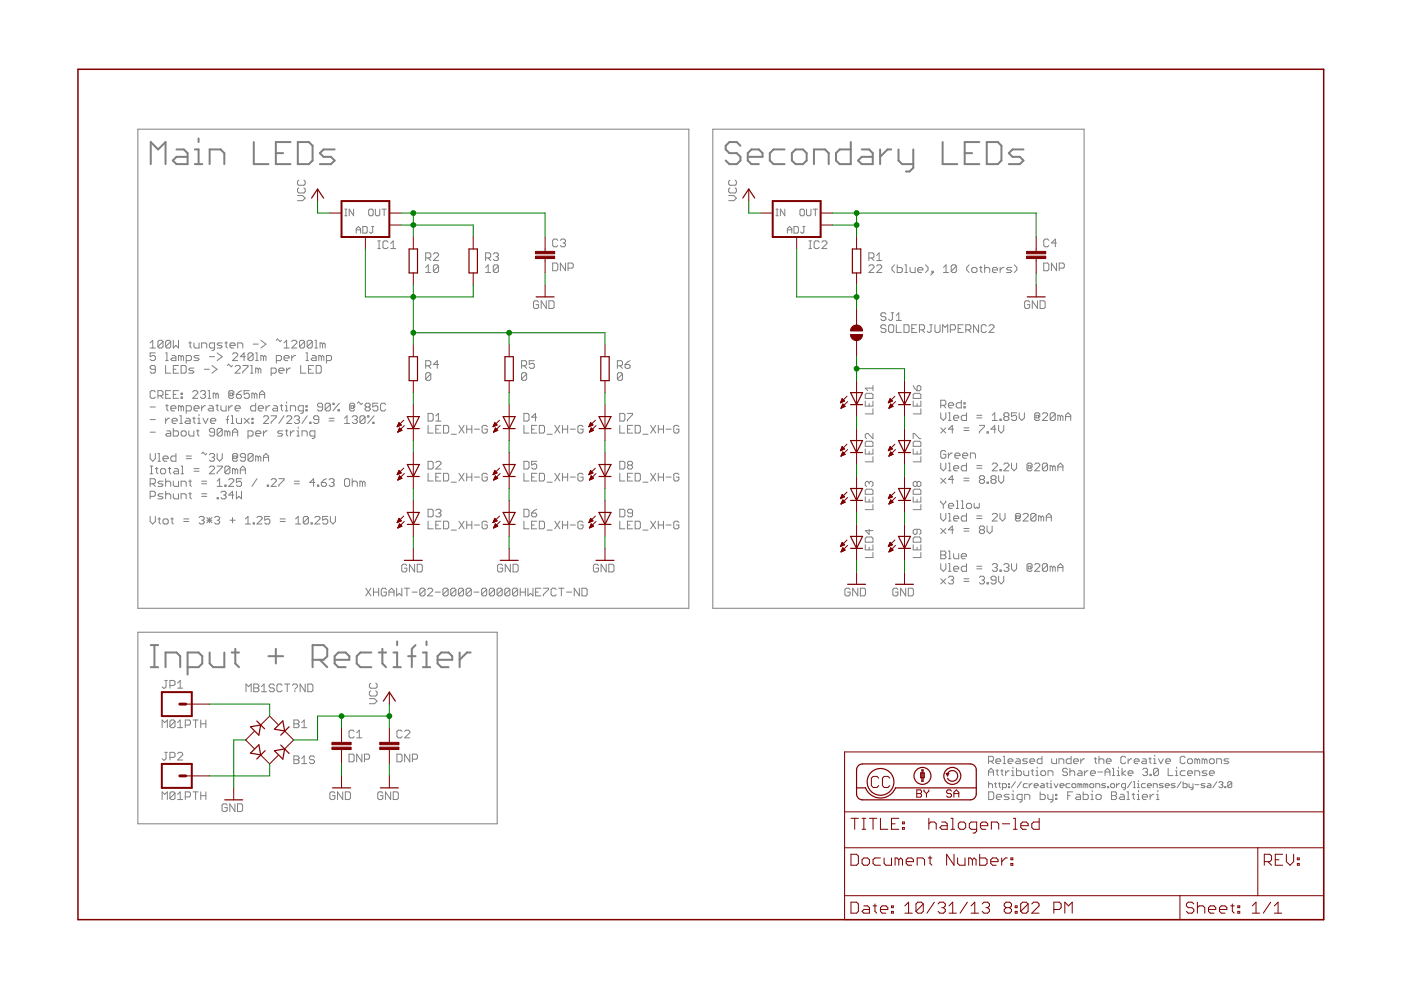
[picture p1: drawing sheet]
<svg xmlns="http://www.w3.org/2000/svg" width="297mm" height="210mm" viewBox="0 0 297 210" stroke-linecap="round" stroke-linejoin="round" font-family="sans-serif">
<g fill="none" stroke="#808080" stroke-width=".21">
<path d="M29.2 27.4h116.8v101.6h-116.8zM63.4 38.2l-.3 .3v.5l.3 .3h1l.3-.3v-.5l-.3-.3M63.4 39.8l-.3 .3v.5l.3 .3h1l.3-.3v-.5l-.3-.3M151.1 27.4h78.7v101.6h-78.7zM154.8 39.8l-.3 .3v.5l.3 .3h1.1l.2-.3v-.5l-.2-.3M154.8 38.2l-.3 .3v.5l.3 .3h1.1l.2-.3v-.5l-.2-.3M63.1 41.5h1.1l.5 .5-.5 .5h-1.1M73.1 45.7h.5M73.1 44.3h.5M73.3 44.3v1.4M75 44.3v1.4l-1-1.4v1.4M75.5 49.4v-.9l.5-.5 .5 .5v.9"/>
<path d="M75.5 48.7h1M76.9 48h.7l.3 .3v.9l-.3 .2h-.7zM78.2 44.6l.2-.3h.5l.2 .3v.9l-.2 .2h-.5l-.2-.2zM78.8 48h.4M79 48v1.2l-.2 .2-.5-.2M79.6 44.3v1.2l.2 .2h.5l.2-.2v-1.2M80.1 52.7h.5M80.1 51.1h.5M80.4 51.1v1.6M81 44.3h.9M81.4 44.3v1.4M82.3 51.4l-.3-.3h-.6l-.2 .3v1l.2 .3h.6l.3-.3"/>
<path d="M82.8 51.6l.6-.5v1.6M82.8 52.7h1.1M90.3 56.7l.5-.5v1.6M90.3 57.8h1M90.3 54.7h.8l.2-.3v-.5l-.2-.3h-.8v1.6M90.8 54.7l.5 .5M91.9 53.9l.3-.3h.5l.3 .3v.3l-1.1 1h1.1M93 56.4v1.1l-.3 .3h-.5l-.3-.3M93 56.4l-.3-.2h-.5l-.3 .2v1.1M93 56.4l-1.1 1.1M103 57.8h1M103 54.7h.8l.2-.3v-.5l-.2-.3h-.8v1.6"/>
<path d="M103 56.7l.5-.5v1.6M103.5 54.7l.5 .5M104.6 53.9l.3-.3h.5l.3 .3v.3l-.3 .2M105.1 54.4h.3M105.4 54.4l.3 .3v.3l-.3 .2h-.5l-.3-.2M105.7 56.4v1.1l-.3 .3h-.5l-.3-.3M105.7 56.4l-.3-.2h-.5l-.3 .2v1.1M105.7 56.4l-1.1 1.1M117.2 55.8h.8l.3 .2v1.1l-.3 .3h-.8zM118.3 51l-.3-.3h-.5l-.3 .3v1l.3 .3h.5l.3-.3M118.8 51l.3-.3h.5l.3 .3v.2l-.3 .3M119.4 51.5h.2"/>
<path d="M119.6 51.5l.3 .3v.2l-.3 .3h-.5l-.3-.3M119.9 55.8v1.6l-1.1-1.6v1.6M120.4 56.9h.9l.2-.3v-.6l-.2-.2h-.9v1.6M154.5 41.5h1.1l.5 .5-.5 .5h-1.1M164.5 45.7h.5M164.5 44.3h.5M164.8 44.3v1.4M166.4 44.3v1.4l-.9-1.4v1.4M166.9 48.7h1M166.9 49.4v-.9l.5-.5 .5 .5v.9M168.3 48h.7l.3 .3v.9l-.3 .2h-.7zM169.6 44.6l.2-.3h.5l.2 .3v.9l-.2 .2h-.5l-.2-.2z"/>
<path d="M170.2 48h.5M170.4 48v1.2l-.2 .2-.5-.2M171 44.3v1.2l.2 .2h.5l.2-.2v-1.2M171.5 52.7h.6M171.5 51.1h.6M171.8 51.1v1.6M172.4 44.3h.9M172.9 44.3v1.4M173.7 51.4l-.3-.3h-.5l-.3 .3v1l.3 .3h.5l.3-.3M174.2 51.4l.3-.3h.6l.2 .3v.2l-1.1 1.1h1.1M184.2 56.4l.3-.2h.5l.3 .2v.3l-1.1 1.1h1.1M184.2 54.7h.8l.3-.3v-.5l-.3-.3h-.8v1.6"/>
<path d="M184.8 54.7l.5 .5M185.9 56.4l.2-.2h.6l.2 .2v.3l-1 1.1h1M185.9 55.2h1M185.9 54.2l.5-.6v1.6M189.7 56.2l-.6 .5v.5l.6 .6M190.2 56.2v1.6h.8l.3-.3v-.5l-.3-.3h-.8M191.9 57.8h.5M191.9 56.2h.2v1.6M193 56.7v.8l.2 .3h.8v-1.1M194.6 57.2h1.1v-.2l-.3-.3h-.5l-.3 .3v.5l.3 .3h.5M196.2 56.2l.6 .5v.5l-.6 .6M197.6 57.5h.3v.3h-.3z"/>
<path d="M197.9 57.8l-.6 .5M200 57.8h1.1M200 56.7l.6-.5v1.6M202.8 56.4v1.1l-.3 .3h-.5l-.3-.3M202.8 56.4l-.3-.2h-.5l-.3 .2v1.1M202.8 56.4l-1.1 1.1M205.5 56.2l-.5 .5v.5l.5 .6M206 57l.3-.3h.6l.2 .3v.5l-.2 .3h-.6l-.3-.3zM207.7 56.7h.5M207.9 56.4v1.1l.3 .3M208.8 57l.2-.3h.6l.2 .3v.8M208.8 56.2v1.6"/>
<path d="M210.4 57.2h1.1v-.2l-.3-.3h-.5l-.3 .3v.5l.3 .3h.5M212 56.7v1.1M212.9 56.7h-.3l-.6 .5M214.5 56.7h-.8l-.3 .3 .3 .2h.5l.3 .3-.3 .3h-.8M215.1 56.2l.5 .5v.5l-.5 .6M221.3 55.8h.8l.3 .2v1.1l-.3 .3h-.8zM222.4 51l-.3-.3h-.5l-.3 .3v1l.3 .3h.5l.3-.3M224 51.5h-1.1l.9-.8v1.6M224 55.8v1.6l-1.1-1.6v1.6M224.6 56.9h.8l.3-.3v-.6l-.3-.2h-.8v1.6M31.8 72.7l.6-.5v1.6M31.8 73.8h1.1"/>
<path d="M32.9 74.8h-1.1v.8l.6-.2h.3l.2 .2v.6l-.2 .3h-.6l-.3-.3M32.9 78.3h-.8l-.3-.3v-.2l.3-.3h.6l.2 .3v1l-.2 .3h-.6l-.3-.3M34.6 72.4v1.1l-.3 .3h-.5l-.3-.3M34.6 72.4l-.3-.2h-.5l-.3 .2v1.1M34.6 72.4l-1.1 1.1M35.1 77.5v1.6h1.1M35.1 74.8h.3v1.7M35.1 76.5h.6M36.2 72.4v1.1l-.3 .3h-.5l-.3-.3M36.2 72.4l-.3-.2h-.5l-.3 .2v1.1M36.2 72.4l-1.1 1.1M36.5 75.4h.5l.3 .2v.9h-.8l-.3-.3 .3-.3h.8"/>
<path d="M36.7 72.2v1.6l.6-.6 .5 .6v-1.6M36.7 78.3h.6M37.8 77.5h-1.1v1.6h1.1M38.4 75.6l-.3-.2h-.3v1.1M38.4 75.6v.9M38.4 77.5h.8l.3 .3v1l-.3 .3h-.8zM38.4 75.6l.3-.2 .2 .2v.9M39.5 76.5h.8l.3-.3v-.6l-.3-.2h-.8v1.6M40 72.7h.6M40.3 72.4v1.1l.3 .3M41.1 78h-.8l-.3 .3 .3 .3h.6l.2 .2-.2 .3h-.9M41.1 72.7v.8l.3 .3h.8v-1.1"/>
<path d="M42.2 75.4h-.8l-.3 .2 .3 .3h.5l.3 .3-.3 .3h-.8M42.8 73.8v-1.1h.8l.2 .3v.8M43.3 78.3h1.1M44.4 75.6h1.1M44.9 77.5l1.1 .8-1.1 .8M45.5 73.8h-.8l-.3-.3v-.5l.3-.3h.8v1.4l-.3 .2h-.3M46 74.8l1.1 .8-1.1 .9M47.1 72.7h-.8l-.3 .3 .3 .2h.5l.3 .3-.3 .3h-.8M47.7 72.7h.5M47.9 72.4v1.1l.3 .3M48.2 77.5l.3-.3 .5 .6 .3-.3M48.8 73.2h1v-.2l-.2-.3h-.6l-.2 .3v.5l.2 .3h.6"/>
<path d="M49.3 75.1l.3-.3h.5l.3 .3v.3l-1.1 1.1h1.1M49.8 77.8l.3-.3h.6l.2 .3v.2l-1.1 1.1h1.1M50.4 73.8v-1.1h.8l.3 .3v.8M51.5 77.5h1.1v.3l-1.1 1v.3M52 75.6h-1.1l.9-.8v1.7M53.1 79.1h.6M53.1 77.5h.3v1.6M53.7 75.1l-.3-.3h-.5l-.3 .3v1.1M53.7 75.1v1.1l-.3 .3h-.5l-.3-.3M53.7 75.1l-1.1 1.1M53.7 73h1.1M54.2 74.8h.3v1.7"/>
<path d="M54.2 76.5h.6M54.8 78.3l.2-.3 .3 .3v.8M54.8 78.3l-.3-.3h-.3v1.1M54.8 78.3v.8M55.3 72.2l1.1 .8-1.1 .8M55.9 75.6l-.3-.2h-.3v1.1M55.9 75.6v.9M55.9 75.6l.2-.2 .3 .2v.9M57.5 79.1h.8l.3-.3v-.5l-.3-.3h-.8v1.7M58.6 72.2l.2-.3 .6 .5 .3-.2M58.6 76.5h.8l.3-.3v-.6l-.3-.2h-.8v1.6M59.1 78.6h1.1v-.3l-.3-.3h-.5l-.3 .3v.5l.3 .3h.5"/>
<path d="M60.2 73.8h1.1M60.2 72.7l.6-.5v1.6M60.2 75.9h1.1v-.3l-.3-.2h-.5l-.3 .2v.6l.3 .3h.5M60.8 78v1.1M61.6 78h-.3l-.5 .6M61.8 72.4l.3-.2h.6l.2 .2v.3l-1.1 1.1h1.1M61.8 75.4v1.1M62.7 75.4h-.3l-.6 .5M63.8 77.5v1.6h1.1M64.6 72.4v1.1l-.3 .3h-.5l-.3-.3M64.6 72.4l-.3-.2h-.5l-.3 .2v1.1M64.6 72.4l-1.1 1.1"/>
<path d="M64.9 74.8h.2v1.7M64.9 76.5h.5M65.4 78.3h.5M66.2 72.4v1.1l-.3 .3h-.5l-.3-.3M66.2 72.4l-.3-.2h-.5l-.3 .2v1.1M66.2 75.4h.6l.2 .2v.9h-.8l-.2-.3 .2-.3h.8M66.2 72.4l-1.1 1.1M66.5 77.5h-1.1v1.6h1.1M66.8 73.8h.5M66.8 72.2h.2v1.6M67 77.5h.9l.2 .3v1l-.2 .3h-.9zM68.1 75.6l-.2-.2h-.3v1.1"/>
<path d="M68.1 75.6v.9M68.1 75.6l.3-.2 .3 .2v.9M68.4 73l-.3-.3h-.2v1.1M68.4 73v.8M68.4 73l.3-.3 .2 .3v.8M69.2 76.5h.8l.3-.3v-.6l-.3-.2h-.8v1.6M90.3 77.6h.8l.2-.3v-.5l-.2-.3h-.8v1.6M90.8 77.6l.5 .5M91.3 79.3l-.2-.3h-.6l-.2 .3v1.1M91.3 79.3v1.1l-.2 .2h-.6l-.2-.2M91.3 79.3l-1 1.1M93 77.3h-1.1l.8-.8v1.6"/>
<path d="M110.6 77.6h.8l.3-.3v-.5l-.3-.3h-.8v1.6M111.1 77.6l.6 .5M111.7 79.3l-.3-.3h-.6l-.2 .3v1.1M111.7 79.3v1.1l-.3 .2h-.6l-.2-.2M111.7 79.3l-1.1 1.1M113.3 76.5h-1.1v.8l.6-.3h.2l.3 .3v.5l-.3 .3h-.5l-.3-.3M114.2 64.1l-.3-.3h-.5l-.3 .3v1l.3 .3h.5l.3-.3v-.5h-.6M115.8 63.8v1.6l-1.1-1.6v1.6M116.4 63.8h.8l.3 .3v1l-.3 .3h-.8zM130.9 77.6h.8l.3-.3v-.5l-.3-.3h-.8v1.6M131.4 77.6l.6 .5M132 79.3l-.3-.3h-.6l-.2 .3v1.1"/>
<path d="M132 79.3v1.1l-.3 .2h-.6l-.2-.2M132 79.3l-1.1 1.1M132.5 77.3h.8l.3 .3v.2l-.3 .3h-.5l-.3-.3zM133.6 76.5l-1.1 .8M187.8 69.1l-.2-.2h-.6l-.2 .2v.3l.2 .3h.6l.2 .2v.3l-.2 .3h-.6l-.2-.3M187.8 66.6l-.2-.3h-.6l-.2 .3v.3l.2 .2h.6l.2 .3v.3l-.2 .2h-.6l-.2-.2M188.7 68.9h.5l.3 .2v1.1l-.3 .3h-.5l-.3-.3v-1.1zM188.9 66.3h.6M189.2 66.3v1.4l-.3 .2h-.2l-.3-.2M190 68.9v1.6h1.1M190 67.9h1.1M190 66.9l.6-.6v1.6"/>
<path d="M191.7 68.9h.8l.2 .2v1.1l-.2 .3h-.8zM193.3 69.7h.5M194.4 68.9h-1.1v1.6h1.1M194.9 69.9h.8l.3-.2v-.6l-.3-.2h-.8v1.6M195.5 69.9l.5 .6M197.1 68.9h.6M197.4 68.9v1.3l-.3 .3h-.3l-.2-.3M198.2 68.9v1.3l.3 .3h.5l.3-.3v-1.3M199.9 70.5v-1.6l.5 .5 .5-.5v1.6M201.5 69.9h.8l.3-.2v-.6l-.3-.2h-.8v1.6M203.1 69.7h.6M204.2 68.9h-1.1v1.6h1.1"/>
<path d="M204.8 69.9h.8l.2-.2v-.6l-.2-.2h-.8v1.6M205.3 69.9l.5 .6M207.5 68.9v1.6l-1.1-1.6v1.6M209.1 69.1l-.2-.2h-.6l-.3 .2v1.1l.3 .3h.6l.2-.3M209.7 69.1l.3-.2h.5l.3 .2v.3l-1.1 1.1h1.1M218.3 64.1l-.3-.3h-.5l-.3 .3v1l.3 .3h.5l.3-.3v-.5h-.5M220 63.8v1.6l-1.1-1.6v1.6M220.5 63.8h.8l.3 .3v1l-.3 .3h-.8zM31.8 96.2v1l.6 .6 .5-.6v-1M31.8 86.3h1.1M31.8 89h1.1M31.8 91.6h1.1"/>
<path d="M31.8 98.8h.6M32.1 98.8v1.7M32.9 83.1l-.2-.3h-.6l-.3 .3v1.1l.3 .3h.6l.2-.3M32.9 99.4h.6M33.2 99.1v1.1l.3 .3M33.5 83.9h.8l.3-.3v-.5l-.3-.3h-.8v1.7M33.5 96.2h.3v1.6M33.5 97.8h.5M34 83.9l.6 .6M34.3 99.4h.5l.3 .2v.6l-.3 .3h-.5l-.3-.3v-.6zM34.6 97.2h1.1v-.2l-.3-.3h-.6l-.2 .3v.5l.2 .3h.6M35.1 88.7v1.1"/>
<path d="M35.1 83.6h.6M35.1 86h.6M35.4 91.4h.5l.3 .2v.9h-.8l-.3-.3 .3-.3h.8M35.4 85.8v1l.3 .3M35.7 99.4h.5M35.9 88.7h-.2l-.6 .5M35.9 99.1v1.1l.3 .3M36.2 82.8h-1.1v1.7h1.1M36.2 86.6h1.1v-.3l-.3-.3h-.5l-.3 .3v.5l.3 .3h.5M36.5 89.2h1.1v-.2l-.3-.3h-.6l-.2 .3v.5l.2 .3h.6M36.7 90.8v1.7h.9l.2-.3v-.6l-.2-.2h-.9M36.7 83.6h.6"/>
<path d="M37 99.4h.6l.2 .2v.9h-.8l-.3-.3 .3-.3h.8M37.3 96.2v1.6h-.8l-.3-.3v-.5l.3-.3h.8M37.8 82.8h-1.1v1.7h1.1M38.1 88.2h.3v1.6M38.1 89.8h.6M38.4 86.3l-.3-.3h-.3v1.1M38.4 83.4h.3v.2h-.3zM38.4 84.2h.3v.3h-.3zM38.4 86.3v.8M38.4 86.3l.3-.3 .2 .3v.8M38.4 98.8h.3v1.7M38.7 91.4h.5l.3 .2v.6l-.3 .3h-.5l-.3-.3v-.6z"/>
<path d="M39.5 88.7h.5l.3 .3v.8h-.8l-.3-.3 .3-.3h.8M39.5 87.1h.8l.3-.3v-.5l-.3-.3h-.8v1.7M39.5 96.7h1.1M39.5 97.2h1.1M40 91.4v.8l.3 .3h.8v-1.1M40.9 83.1l.2-.3h.6l.2 .3v.3l-1 1.1h1M40.9 88.7h.5M41.1 86.6h1.1v-.3l-.3-.3h-.5l-.3 .3v.5l.3 .3h.5M41.1 88.4v1.1l.3 .3M41.1 99.4h1.1M41.1 99.9h1.1M41.7 91.4h.5"/>
<path d="M41.9 88.7h.3v1.1M41.9 91.1v1.1l.3 .3M41.9 89.8h.6M42.2 87.9v.3M42.5 83.1l.3-.3h.5l.3 .3v.3l-.3 .2M42.8 86v1.1M42.8 96.2l.2-.3 .6 .5 .2-.2M43 83.6h.3M43 88.7l.6 1.1 .5-1.1M43.3 83.6l.3 .3v.3l-.3 .3h-.5l-.3-.3M43.6 86h-.3l-.5 .6M44.1 82.8h.3v1.7"/>
<path d="M44.1 84.5h.6M44.4 96.4l.3-.2h.5l.3 .2v.3l-.3 .3M44.4 99.1l.3-.3h.5l.3 .3v.3l-1.1 1.1h1.1M44.4 86h.5l.3 .3v.8h-.8l-.3-.3 .3-.2h.8M44.7 89.2h1v-.2l-.2-.3h-.6l-.2 .3v.5l.2 .3h.6M44.9 97h.3M45.2 97l.3 .2v.3l-.3 .3h-.5l-.3-.3M45.5 91.6h-.8l-.3-.2v-.3l.3-.3h.5l.3 .3v1.1l-.3 .3h-.5l-.3-.3M45.8 83.6l-.3-.2h-.3v1.1M45.8 83.6v.9M45.8 83.6l.2-.2 .3 .2v.9M45.8 86h.5"/>
<path d="M46 85.8v1l.3 .3M46 96.2v1l.6 .6 .5-.6v-1M46 98.8h1.1v.3l-1.1 1.1v.3M46.8 86v.8l.3 .3h.8v-1.1M47.1 91.1l-.3-.3h-.5l-.3 .3v1.1M47.1 91.1v1.1l-.3 .3h-.5l-.3-.3M47.1 91.1l-1.1 1.1M47.9 89h.6M48.2 91.6l.3-.2 .2 .2v.9M48.2 91.6v.9M48.2 91.6l-.3-.2h-.2v1.1M48.5 86v1.1"/>
<path d="M48.5 88.2l-.3 .2v1.4M48.7 83.4h.6v.5h-.6zM48.7 99.1v1.1l-.2 .3h-.6l-.2-.3M48.7 99.1l-.2-.3h-.6l-.2 .3v1.1M48.7 99.1l-1 1.1M49 88.2h.3v1.6M49 89.8h.6M49.3 92.5v-1.1l.5-.6 .6 .6v1.1M49.3 83.9l.3-.3v-.5l-.3-.3h-.6l-.2 .3v1.1l.2 .3h.6l.3-.3M49.3 86h-.3l-.5 .6M49.3 91.6h1.1M49.6 96.7h.5v.5h-.5z"/>
<path d="M49.8 86.6h1.1v-.3l-.2-.3h-.6l-.3 .3v.5l.3 .3h.6M49.8 99.6v.9M49.8 99.6l.3-.2 .3 .2v.9M49.8 99.6l-.2-.2h-.3v1.1M50.1 97.2l.3-.2v-.6l-.3-.2h-.5l-.3 .2v1.1l.3 .3h.5l.3-.3M50.1 83.6h.8l.3 .3v.3l-.3 .3h-.5l-.3-.3zM50.1 88.7v.8l.3 .3h.8v-1.1M50.9 99.6h1.1M51.2 82.8l-1.1 .8M51.8 88.7l1.1 1.1M52 97h-.8l-.3-.3v-.3l.3-.2h.6l.2 .2v1.1l-.2 .3h-.6l-.3-.3M52.6 92.5h.8l.3-.3v-.6l-.3-.2h-.8v1.6"/>
<path d="M52.9 82.8h-1.1v.8l.5-.2h.3l.3 .2v.6l-.3 .3h-.6l-.2-.3M52.9 88.7l-1.1 1.1M53.4 88.7h.3v.3h-.3zM53.4 89.5h.3v.3h-.3zM53.7 96.4l-.3-.2h-.5l-.3 .2v1.1M53.7 96.4v1.1l-.3 .3h-.5l-.3-.3M53.7 96.4l-1.1 1.1M53.9 83.6l.3-.2 .3 .2v.9M53.9 83.6l-.2-.2h-.3v1.1M53.9 83.6v.9M54.2 91.9h1.1v-.3l-.3-.2h-.5l-.3 .2v.6l.3 .3h.5M54.2 85.5v1.6h-.8l-.3-.3v-.5l.3-.3h.8"/>
<path d="M54.8 97l.2-.3 .3 .3v.8M54.8 97l-.3-.3h-.3v1.1M54.8 86.6h1v-.3l-.2-.3h-.6l-.2 .3v.5l.2 .3h.6M54.8 97v.8M55 83.6h1.1M55 84.5v-1.1l.6-.6 .5 .6v1.1M55.9 91.4v1.1M55.9 97.8v-1.1l.5-.5 .5 .5v1.1M55.9 88.4l.2-.2h.6l.2 .2v.3l-1 1.1h1M55.9 97h1M56.4 86v1.1M56.7 91.4h-.3l-.5 .5"/>
<path d="M57.2 86h-.3l-.5 .6M57.5 88.2h1.1v.2l-1.1 1.1v.3M58 86h.6l.2 .3v.8h-.8l-.2-.3 .2-.2h.8M59.4 86h.5M59.7 85.8v1l.2 .3M59.9 91.4h-.8l-.3 .2 .3 .3h.6l.2 .3-.2 .3h-.9M60.2 88.2l-1.1 1.6M60.5 86h.3v1.1M60.5 87.1h.5M60.5 91.4h.5M60.8 85.2v.3M60.8 91.1v1.1l.2 .3"/>
<path d="M60.8 88.4l.2-.2h.6l.2 .2v.3l-1 1.1h1M61.6 87.1v-1.1h.8l.3 .3v.8M61.6 91.4v1.1M62.4 88.4l.3-.2h.5l.3 .2v.3l-.3 .3M62.4 91.4h-.3l-.5 .5M62.9 91.4h.3v1.1M62.9 89h.3M62.9 92.5h.6M63.2 89l.3 .2v.3l-.3 .3h-.5l-.3-.3M63.2 90.6v.2M64 92.5v-1.1h.9l.2 .2v.9M64.3 87.1h-.8l-.3-.3v-.5l.3-.3h.8v1.4l-.3 .3h-.2"/>
<path d="M64.9 86h.2v.3h-.2zM64.9 86.8h.2v.3h-.2zM65.1 88.2l-1.1 1.6M65.7 89.5h.2v.3h-.2zM66.8 92.5h-.9l-.2-.3v-.6l.2-.2h.9v1.3l-.3 .3h-.3M67.6 89h-.8l-.3-.3v-.3l.3-.2h.5l.3 .2v1.1l-.3 .3h-.5l-.3-.3M68.4 86.3h-.8l-.3-.3v-.2l.3-.3h.5l.3 .3v1l-.3 .3h-.5l-.3-.3M69.8 88.7h1M69.8 89.2h1M70 85.8l-.2-.3h-.6l-.3 .3v1M70 85.8v1l-.2 .3h-.6l-.3-.3M70 85.8l-1.1 1"/>
<path d="M70.6 85.5h.2v.3h-.2zM71.7 86.8h.2v.3h-.2zM71.9 85.5l-1.3 1.6M73 89.8h1.1M73 88.7l.6-.5v1.6M74.4 86h.6v.6h-.6zM74.7 88.4l.3-.2h.5l.3 .2v.3l-.3 .3M75 86.6l.2-.3v-.5l-.2-.3h-.6l-.3 .3v1l.3 .3h.6l.2-.3M75.2 89h.3M75.5 89l.3 .2v.3l-.3 .3h-.5l-.3-.3M75.8 85.5l.2-.3 .6 .6 .3-.3M77.4 88.4v1.1l-.3 .3h-.5l-.3-.3"/>
<path d="M77.4 88.4l-.3-.2h-.5l-.3 .2v1.1M77.4 88.4l-1.1 1.1M77.7 86.3h.5M77.7 86.3l-.3 .3v.2l.3 .3h.5l.3-.3v-.2l-.3-.3M77.7 86.3l-.3-.3v-.2l.3-.3h.5l.3 .3v.2l-.3 .3M78 88.2h.2v.2h-.2zM79 89.5h.3v.3h-.3zM79.3 88.2l-1.3 1.6M80.1 85.5h-1.1v.8l.6-.3h.3l.2 .3v.5l-.2 .3h-.6l-.3-.3M81.8 85.8l-.3-.3h-.6l-.2 .3v1l.2 .3h.6l.3-.3M90.8 90.2v1.6h1M90.8 87.7h.8l.2 .2v1.1l-.2 .3h-.8z"/>
<path d="M90.8 97.8h.8l.2 .3v1.1l-.2 .2h-.8zM92.4 91h.5M92.4 89.3h1.1M92.4 98.1l.3-.3h.5l.3 .3v.2l-1.1 1.1h1.1M92.4 88.2l.5-.5v1.6M93.5 90.2h-1.1v1.6h1.1M94 90.2h.8l.3 .3v1l-.3 .3h-.8zM95.7 92.1h1.1M97.3 90.2l1.1 1.6M98.4 90.2l-1.1 1.6M99 91h1M99 90.2v1.6"/>
<path d="M100 90.2v1.6M100.6 91h1.1M103.3 90.5l-.3-.3h-.5l-.3 .3v1l.3 .3h.5l.3-.3v-.5h-.5M111.1 90.2v1.6h1.1M111.1 87.7h.8l.3 .2v1.1l-.3 .3h-.8zM111.1 97.8h.8l.3 .3v1.1l-.3 .2h-.8zM112.7 91h.6M113.8 90.2h-1.1v1.6h1.1M113.8 88.5h-1.1l.8-.8v1.6M113.8 97.8h-1.1v.8l.6-.3h.2l.3 .3v.6l-.3 .2h-.5l-.3-.2M114.3 90.2h.9l.2 .3v1l-.2 .3h-.9zM116 92.1h1.1"/>
<path d="M117.6 90.2l1.1 1.6M118.7 90.2l-1.1 1.6M119.3 91h1.1M119.3 90.2v1.6M120.4 90.2v1.6M120.9 91h1.1M123.6 90.5l-.2-.3h-.6l-.3 .3v1l.3 .3h.6l.2-.3v-.5h-.5M131.4 90.2v1.6h1.1M131.4 87.7h.8l.3 .2v1.1l-.3 .3h-.8zM131.4 97.8h.8l.3 .3v1.1l-.3 .2h-.8zM133 91h.6M133 87.7h1.1v.2l-1.1 1.1v.3"/>
<path d="M133.3 98.6l-.3-.3v-.2l.3-.3h.5l.3 .3v.2l-.3 .3M133.3 98.6l-.3 .3v.3l.3 .2h.5l.3-.2v-.3l-.3-.3M133.3 98.6h.5M134.1 90.2h-1.1v1.6h1.1M134.7 90.2h.8l.3 .3v1l-.3 .3h-.8zM136.3 92.1h1.1M137.9 90.2l1.1 1.6M139 90.2l-1.1 1.6M139.6 91h1.1M139.6 90.2v1.6M140.7 90.2v1.6M141.2 91h1.1"/>
<path d="M143.9 90.5l-.2-.3h-.6l-.2 .3v1l.2 .3h.6l.2-.3v-.5h-.5M183.5 85v1.1h1.6v-1.1M183.5 93.8l.2-.2h1.1l.3 .2v.8h-1.6zM183.5 95.2v1.1h1.6v-1.1M183.7 83.4h1.1l.3 .3v.8h-1.6v-.8zM184.3 85.6v.5M184.3 95.7v.6M185.1 91.9v1.1l-1.1-1.1h-.3l-.2 .3v.5l.2 .3M185.1 86.7v1.1h-1.6M185.1 81.7v1.1M185.1 96.8v1.1h-1.6M185.1 82.3h-1.6l.5 .5"/>
<path d="M193.6 83.7l.3-.3h1.1l.2 .3v.8h-1.6zM193.6 93v-1.1h.3l1.1 1.1h.2M193.6 85v1.1h1.6v-1.1M193.6 95.2v1.1h1.6v-1.1M193.6 93.8l.3-.2h1.1l.2 .2v.8h-1.6zM193.6 81.7l.3 .6 .5 .5M194.4 85.6v.5M194.4 95.7v.6M194.7 81.7h.3l.2 .3v.6l-.2 .2h-.6v-.8zM195.2 86.7v1.1h-1.6M195.2 96.8v1.1h-1.6M199.5 85.9h.8l.2-.2v-.6l-.2-.2h-.8v1.6"/>
<path d="M199.5 87.5v1.1l.5 .6 .5-.6v-1.1M199.5 98.2v1.1l.5 .5 .5-.5v-1.1M199.5 90.7l1 1.1M200 85.9l.5 .6M200.5 95.8l-.2-.3h-.6l-.2 .3v1.1l.2 .3h.6l.2-.3v-.6h-.5M200.5 90.7l-1 1.1M201.1 85.9h1.1v-.2l-.3-.3h-.5l-.3 .3v.5l.3 .3h.5M201.1 96.1v1.1M201.1 87.5h.3v1.7M201.1 98.2h.3v1.6M201.1 89.2h.5M201.1 99.8h.5"/>
<path d="M201.9 96.1h-.3l-.5 .5M202.2 88.6h1.1v-.3l-.3-.2h-.5l-.3 .2v.6l.3 .3h.5M202.2 99.3h1.1v-.3l-.3-.3h-.5l-.3 .3v.5l.3 .3h.5M202.2 91h-1.1l.8-.8v1.6M202.5 96.6h1v-.3l-.2-.2h-.6l-.2 .2v.6l.2 .3h.6M203.8 84.9v1.6h-.8l-.3-.3v-.5l.3-.3h.8M204.1 96.6h1.1v-.3l-.3-.2h-.5l-.3 .2v.6l.3 .3h.5M204.4 86.2h.2v.3h-.2zM204.4 85.4h.2v.3h-.2zM204.4 91.3h1M204.4 90.7h1M204.9 87.5v1.7h-.8l-.3-.3v-.6l.3-.2h.8"/>
<path d="M204.9 98.2v1.6h-.8l-.3-.3v-.5l.3-.3h.8M205.7 97.2v-1.1h.8l.3 .2v.9M207.1 88.1h1.1M207.1 88.6h1.1M207.1 98.7h1.1M207.1 99.3h1.1M207.6 90.2h1.1v.3l-1.1 1v.3M209.3 91.5h.2v.3h-.2zM210.4 89.2h1.1M210.4 88.1l.5-.6v1.7M210.4 98.5l.2-.3h.6l.3 .3v.2l-1.1 1.1h1.1M211.2 91h-1.1l.8-.8v1.6"/>
<path d="M211.7 90.2v1.1l.6 .5 .5-.5v-1.1M212 88.9h.3v.3h-.3zM212 99.5h.3v.3h-.3zM212.8 98.5l.3-.3h.5l.3 .3v.2l-1.1 1.1h1.1M213.1 88.3l-.3-.2v-.3l.3-.3h.5l.3 .3v.3l-.3 .2M213.1 88.3l-.3 .3v.3l.3 .3h.5l.3-.3v-.3l-.3-.3M213.1 88.3h.5M214.5 98.2v1.1l.5 .5 .5-.5v-1.1M215.5 87.5h-1v.8l.5-.2h.3l.2 .2v.6l-.2 .3h-.6l-.2-.3M216.1 87.5v1.1l.5 .6 .6-.6v-1.1M218 98.7h.5v.6h-.5zM218.5 99.3l.3-.3v-.5l-.3-.3h-.5l-.3 .3v1l.3 .3h.5l.3-.3"/>
<path d="M219.4 98.5l.2-.3h.6l.3 .3v.2l-1.1 1.1h1.1M219.6 88.1h.6v.5h-.6zM220.2 88.6l.3-.3v-.5l-.3-.3h-.6l-.2 .3v1.1l.2 .3h.6l.3-.3M221 87.8l.3-.3h.5l.3 .3v.3l-1.1 1.1h1.1M222.1 98.5v1l-.3 .3h-.5l-.3-.3M222.1 98.5l-.3-.3h-.5l-.3 .3v1M222.1 98.5l-1.1 1M223.2 99l-.3-.3h-.2v1.1M223.2 99l.3-.3 .2 .3v.8M223.2 99v.8M223.7 87.8l-.2-.3h-.6l-.2 .3v1.1M223.7 87.8v1.1l-.2 .3h-.6l-.2-.3"/>
<path d="M223.7 87.8l-1 1.1M224.3 99.8v-1.1l.5-.5 .6 .5v1.1M224.3 99h1.1M224.8 88.3l-.2-.2h-.3v1.1M224.8 88.3v.9M224.8 88.3l.3-.2 .3 .2v.9M225.9 88.3h1.1M225.9 89.2v-1.1l.6-.6 .5 .6v1.1M31.8 102.6h.9l.2-.3v-.6l-.2-.2h-.9v1.6M31.8 105.2h.9l.2-.2v-.6l-.2-.2h-.9v1.6M31.8 109.5v1.1l.6 .5 .5-.5v-1.1M31.8 100.5h.6"/>
<path d="M32.4 102.6l.5 .5M33.5 110h.5M33.8 109.7v1.1l.2 .3M34.6 102h-.8l-.3 .3 .3 .3h.5l.3 .2-.3 .3h-.8M34.6 104.7h-.8l-.3 .3 .3 .2h.5l.3 .3-.3 .3h-.8M34.8 110h.6l.3 .3v.5l-.3 .3h-.6l-.2-.3v-.5zM35.1 101.5v1.6M35.1 104.2v1.6M35.1 102.3l.3-.3h.5l.3 .3v.8M35.1 105l.3-.3h.5l.3 .3v.8M36.2 110h.5M36.5 109.7v1.1l.2 .3"/>
<path d="M36.7 102v.8l.3 .3h.8v-1.1M36.7 104.7v.8l.3 .3h.8v-1.1M38.4 103.1v-1.1h.8l.3 .3v.8M38.4 105.8v-1.1h.8l.3 .3v.8M38.4 100.5h.5M38.9 110h1.1M38.9 110.6h1.1M40 102h.6M40 104.7h.6M40.3 101.7v1.1l.3 .3M40.3 104.4v1.1l.3 .3M42.2 109.7l.3-.2h.5l.3 .2v.3l-.3 .3"/>
<path d="M42.8 102.6h1M42.8 102h1M42.8 105.2h1M42.8 104.7h1M42.8 110.3h.2M43 110.3l.3 .3v.2l-.3 .3h-.5l-.3-.3M43.9 110.3h1M43.9 109.7l1 1.1M44.4 109.7v1.1M44.9 109.7l-1 1.1M45.5 109.7l.3-.2h.5l.3 .2v.3l-.3 .3M46 105.5h.3v.3h-.3z"/>
<path d="M46 103.1h1.1M46 102l.6-.5v1.6M46 110.3h.3M46.3 110.3l.3 .3v.2l-.3 .3h-.5l-.3-.3M46.8 104.4l.3-.2h.6l.2 .2v.3l-.2 .3M47.4 105h.3M47.7 102.8h.2v.3h-.2zM47.7 105l.2 .2v.3l-.2 .3h-.6l-.3-.3M48.5 101.7l.2-.2h.6l.3 .2v.3l-1.1 1.1h1.1M48.8 110.3h1M49.3 109.7v1.1M49.6 105h-1.1l.8-.8v1.6"/>
<path d="M50.1 104.2v1.6l.6-.6 .5 .6v-1.6M50.9 100.5v-1.1l.6-.6 .5 .6v1.1M51.2 101.5h-1.1v.8l.8-.3 .3 .3v.5l-.3 .3h-.5l-.3-.3M52 110l.6-.5v1.6M52 111.1h1.1M53.7 110.8h.2v.3h-.2zM54.5 101.5l-1.1 1.6M54.5 109.7l.3-.2h.5l.3 .2v.3l-1.1 1.1h1.1M56.7 102.8h.2v.3h-.2zM57.2 109.5h-1.1v.8l.8-.3 .3 .3v.5l-.3 .3h-.5l-.3-.3M57.5 101.7l.3-.2h.5l.3 .2v.3l-1.1 1.1h1.1M59.1 101.5h1.1v.2l-1.1 1.1v.3"/>
<path d="M59.4 110h1.1M59.4 110.6h1.1M62.4 102.6h1.1M62.4 102h1.1M62.7 110l.5-.5v1.6M62.7 111.1h1.1M65.4 109.7v1.1l-.3 .3h-.5l-.3-.3M65.4 109.7l-.3-.2h-.5l-.3 .2v1.1M65.4 109.7l-1.1 1.1M66 110.8h.2v.3h-.2zM66.8 109.7l.2-.2h.6l.2 .2v.3l-1 1.1h1M66.8 102.3h-1.1l.8-.8v1.6"/>
<path d="M67.3 102.8h.3v.3h-.3zM68.1 102.3h.8l.3 .3v.2l-.3 .3h-.5l-.3-.3zM69.2 101.5l-.5 .2-.6 .6M69.5 109.5h-1.1v.8l.5-.3h.3l.3 .3v.5l-.3 .3h-.5l-.3-.3M69.8 101.7l.2-.2h.6l.2 .2v.3l-.2 .3M70 109.5v1.1l.6 .5 .5-.5v-1.1M70.3 102.3h.3M70.6 102.3l.2 .3v.2l-.2 .3h-.6l-.2-.3M73.3 101.5h.6l.2 .2v1.1l-.2 .3h-.6l-.3-.3v-1.1zM74.7 102.3l.3-.3h.5l.3 .3v.8M74.7 101.5v1.6M76.9 102.3l-.3-.3h-.3v1.1"/>
<path d="M76.9 102.3l.2-.3 .3 .3v.8M76.9 102.3v.8M86.3 119.9l-.3-.3h-.6l-.2 .3v1.1l.2 .3h.6l.3-.3v-.5h-.6M87.9 119.6v1.7l-1.1-1.7v1.7M88.5 119.6h.8l.2 .3v1.1l-.2 .3h-.8zM90.8 108h.8l.2 .2v1.1l-.2 .3h-.8zM90.8 100.4v1.6h1M90.8 110.5v1.6h1M92.4 101.2h.5M92.4 111.3h.5M92.4 108.2l.3-.2h.5l.3 .2v.3l-.3 .3M92.9 108.8h.3"/>
<path d="M93.2 108.8l.3 .3v.2l-.3 .3h-.5l-.3-.3M93.5 100.4h-1.1v1.6h1.1M93.5 110.5h-1.1v1.6h1.1M94 100.4h.8l.3 .2v1.1l-.3 .3h-.8zM94 110.5h.8l.3 .3v1.1l-.3 .2h-.8zM95.7 102.2h1.1M95.7 112.4h1.1M97.3 100.4l1.1 1.6M97.3 110.5l1.1 1.6M98.4 100.4l-1.1 1.6M98.4 110.5l-1.1 1.6M99 100.4v1.6"/>
<path d="M99 110.5v1.6M99 101.2h1M99 111.3h1M100 100.4v1.6M100 110.5v1.6M100.6 101.2h1.1M100.6 111.3h1.1M103.3 100.6l-.3-.2h-.5l-.3 .2v1.1l.3 .3h.5l.3-.3v-.5h-.5M103.3 110.8l-.3-.3h-.5l-.3 .3v1.1l.3 .2h.5l.3-.2v-.6h-.5M106.6 119.9l-.3-.3h-.5l-.3 .3v1.1l.3 .3h.5l.3-.3v-.5h-.6M108.2 119.6v1.7l-1.1-1.7v1.7M108.8 119.6h.8l.3 .3v1.1l-.3 .3h-.8z"/>
<path d="M111.1 100.4v1.6h1.1M111.1 110.5v1.6h1.1M111.1 108h.8l.3 .2v1.1l-.3 .3h-.8zM112.7 101.2h.6M112.7 111.3h.6M112.7 108.8h.8l.3 .3v.2l-.3 .3h-.5l-.3-.3zM113.8 100.4h-1.1v1.6h1.1M113.8 110.5h-1.1v1.6h1.1M113.8 108l-.5 .2-.6 .6M114.3 100.4h.9l.2 .2v1.1l-.2 .3h-.9zM114.3 110.5h.9l.2 .3v1.1l-.2 .2h-.9zM116 102.2h1.1"/>
<path d="M116 112.4h1.1M117.6 100.4l1.1 1.6M117.6 110.5l1.1 1.6M118.7 100.4l-1.1 1.6M118.7 110.5l-1.1 1.6M119.3 101.2h1.1M119.3 111.3h1.1M119.3 100.4v1.6M119.3 110.5v1.6M120.4 100.4v1.6M120.4 110.5v1.6M120.9 101.2h1.1"/>
<path d="M120.9 111.3h1.1M123.6 100.6l-.2-.2h-.6l-.3 .2v1.1l.3 .3h.6l.2-.3v-.5h-.5M123.6 110.8l-.2-.3h-.6l-.3 .3v1.1l.3 .2h.6l.2-.2v-.6h-.5M126.9 119.9l-.3-.3h-.5l-.3 .3v1.1l.3 .3h.5l.3-.3v-.5h-.6M128.5 119.6v1.7l-1.1-1.7v1.7M129.1 119.6h.8l.3 .3v1.1l-.3 .3h-.8zM131.4 100.4v1.6h1.1M131.4 110.5v1.6h1.1M131.4 108h.8l.3 .2v1.1l-.3 .3h-.8zM133 101.2h.6M133 111.3h.6M134.1 100.4h-1.1v1.6h1.1"/>
<path d="M134.1 110.5h-1.1v1.6h1.1M134.1 108.8h-.8l-.3-.3v-.3l.3-.2h.5l.3 .2v1.1l-.3 .3h-.5l-.3-.3M134.7 100.4h.8l.3 .2v1.1l-.3 .3h-.8zM134.7 110.5h.8l.3 .3v1.1l-.3 .2h-.8zM136.3 102.2h1.1M136.3 112.4h1.1M137.9 100.4l1.1 1.6M137.9 110.5l1.1 1.6M139 100.4l-1.1 1.6M139 110.5l-1.1 1.6M139.6 101.2h1.1M139.6 111.3h1.1"/>
<path d="M139.6 100.4v1.6M139.6 110.5v1.6M140.7 100.4v1.6M140.7 110.5v1.6M141.2 101.2h1.1M141.2 111.3h1.1M143.9 100.6l-.2-.2h-.6l-.2 .2v1.1l.2 .3h.6l.2-.3v-.5h-.5M143.9 110.8l-.2-.3h-.6l-.2 .3v1.1l.2 .2h.6l.2-.2v-.6h-.5M183.5 104l.2-.3h1.1l.3 .3v.8h-1.6zM183.5 105.3v1.1h1.6v-1.1M183.5 114.1l.2-.2h1.1l.3 .2v.9h-1.6zM183.5 115.5v1.1h1.6v-1.1"/>
<path d="M184.3 102.3l.2-.2h.3l.3 .2v.6l-.3 .2M184.3 102.3l-.3-.2h-.3l-.2 .2v.6l.2 .2M184.3 102.3v.3M184.3 105.9v.5M184.3 112.2v1.1l-.8-.8h1.6M184.3 116v.6M185.1 107v1.1h-1.6M185.1 117.1v1.1h-1.6M193.6 105.3v1.1h1.6v-1.1M193.6 104l.3-.3h1.1l.2 .3v.8h-1.6zM193.6 115.5v1.1h1.6v-1.1M193.6 114.1l.3-.2h1.1l.2 .2v.9h-1.6z"/>
<path d="M194.4 102.3l-.2-.2h-.3l-.3 .2v.6l.3 .2h.3l.2-.2M194.4 102.3l.3-.2h.3l.2 .2v.6l-.2 .2h-.3l-.3-.2M194.4 112.2v.9l-.2 .2h-.3l-.3-.2v-.6l.3-.3h1.1l.2 .3v.6l-.2 .2M194.4 102.3v.6M194.4 105.9v.5M194.4 116v.6M195.2 107v1.1h-1.6M195.2 117.1v1.1h-1.6M199.5 106.2v.2l.5 .6M199.5 108.9v1l.5 .6 .5-.6v-1M199.5 116.8h.8l.2 .3v.3l-.2 .3 .2 .2v.3l-.2 .3h-.8zM199.5 119.5v1.1l.5 .5 .5-.5v-1.1"/>
<path d="M199.5 101.4l1 1.1M199.5 112.1l1 1M199.5 117.7h.8M200 107v.8M200.5 106.2v.2l-.5 .6M200.5 101.4l-1 1.1M200.5 112.1l-1 1M201.1 107.3h1.1v-.3l-.3-.3h-.5l-.3 .3v.5l.3 .3h.5M201.1 108.9h.3v1.6M201.1 116.8h.3v1.7M201.1 119.5h.3v1.6M201.1 110.5h.5"/>
<path d="M201.1 118.5h.5M202.2 109.9h1.1v-.2l-.3-.3h-.5l-.3 .3v.5l.3 .3h.5M202.2 117.4v.8l.3 .3h.8v-1.1M202.2 101.7h-1.1l.8-.8v1.6M202.2 112.3h-1.1l.8-.8v1.6M202.7 107.8h.6M202.7 106.2h.3v1.6M203.8 117.9h1.1v-.2l-.3-.3h-.5l-.3 .3v.5l.3 .3h.5M203.8 106.2h.3v1.6M203.8 107.8h.6M204.4 101.9h1M204.4 101.4h1"/>
<path d="M204.4 112.6h1M204.4 112.1h1M204.9 108.9v1.6h-.8l-.3-.3v-.5l.3-.3h.8M204.9 119.5v1.6h-.8l-.3-.2v-.6l.3-.2h.8M205.2 106.7h.5l.3 .3v.5l-.3 .3h-.5l-.3-.3v-.5zM206.5 106.7v.8l.3 .3 .3-.3 .3 .3 .2-.3v-.8M207.1 109.4h1.1M207.1 109.9h1.1M207.9 101.7l-.3-.3v-.3l.3-.2h.5l.3 .2v.3l-.3 .3M207.9 101.7l-.3 .2v.3l.3 .3h.5l.3-.3v-.3l-.3-.2M207.9 112.3l-.3-.2v-.3l.3-.3h.5l.3 .3v.3l-.3 .2M207.9 112.3l-.3 .3v.3l.3 .2h.5l.3-.2v-.3l-.3-.3"/>
<path d="M207.9 101.7h.5M207.9 112.3h.5M209.3 102.2h.2v.3h-.2zM209.3 111.5v1.1l.5 .5 .6-.5v-1.1M210.4 109.1l.2-.2h.6l.3 .2v.3l-1.1 1.1h1.1M210.4 119.8l.2-.3h.6l.3 .3v.3l-.3 .2M210.4 101.7h.5M210.4 101.7l-.3-.3v-.3l.3-.2h.5l.3 .2v.3l-.3 .3M210.4 101.7l-.3 .2v.3l.3 .3h.5l.3-.3v-.3l-.3-.2M211.7 100.9v1l.6 .6 .5-.6v-1M212 108.9v1l.6 .6 .5-.6v-1M212.8 119.8l.3-.3h.5l.3 .3v.3l-.3 .2"/>
<path d="M214.5 119.5v1.1l.5 .5 .5-.5v-1.1M215.5 109.4h.6v.5h-.6zM216.1 109.9l.3-.2v-.6l-.3-.2h-.6l-.2 .2v1.1l.2 .3h.6l.3-.3M216.9 109.1l.3-.2h.5l.3 .2v.3l-1.1 1.1h1.1M219.4 119.8l.2-.3h.6l.3 .3v.3l-1.1 1h1.1M219.6 109.1v1.1l-.2 .3h-.6l-.3-.3M219.6 109.1l-.2-.2h-.6l-.3 .2v1.1M219.6 109.1l-1.1 1.1M220.7 109.7l-.2-.3h-.3v1.1M220.7 109.7v.8M220.7 109.7l.3-.3 .3 .3v.8M221.8 110.5v-1.1l.6-.5 .5 .5v1.1"/>
<path d="M221.8 109.7h1.1M222.1 119.8v1.1l-.3 .2h-.5l-.3-.2M222.1 119.8l-.3-.3h-.5l-.3 .3v1.1M222.1 119.8l-1.1 1.1M29.2 134h76.2v40.7h-76.2zM77.6 124.7l1 1.6M78.6 124.7l-1 1.6M79.2 124.7v1.6M79.2 125.5h1.1M80.3 124.7v1.6M81.9 125l-.3-.3h-.5l-.3 .3v1.1l.3 .2h.5l.3-.2v-.6h-.5M82.5 125.5h1"/>
<path d="M82.5 126.3v-1l.5-.6 .5 .6v1M84.1 124.7v1.6l.5-.5 .6 .5v-1.6M85.7 124.7h1.1M86.3 124.7v1.6M87.4 125.5h1.1M90.1 125l-.3-.3h-.5l-.3 .3v1.1M90.1 125v1.1l-.3 .2h-.5l-.3-.2M90.1 125l-1.1 1.1M90.7 125l.2-.3h.6l.2 .3v.3l-1 1h1M92.3 125.5h1.1M95 125l-.3-.3h-.5l-.3 .3v1.1M95 125v1.1l-.3 .2h-.5l-.3-.2"/>
<path d="M95 125l-1.1 1.1M96.6 125l-.2-.3h-.6l-.2 .3v1.1M96.6 125v1.1l-.2 .2h-.6l-.2-.2M96.6 125l-1 1.1M98.3 125l-.3-.3h-.5l-.3 .3v1.1M98.3 125v1.1l-.3 .2h-.5l-.3-.2M98.3 125l-1.1 1.1M99.9 125l-.2-.3h-.6l-.3 .3v1.1M99.9 125v1.1l-.2 .2h-.6l-.3-.2M99.9 125l-1.1 1.1M100.5 125.5h1.1M103.2 125l-.3-.3h-.5l-.3 .3v1.1"/>
<path d="M103.2 125v1.1l-.3 .2h-.5l-.3-.2M103.2 125l-1.1 1.1M104.8 125l-.2-.3h-.6l-.3 .3v1.1M104.8 125v1.1l-.2 .2h-.6l-.3-.2M104.8 125l-1.1 1.1M106.5 125l-.3-.3h-.5l-.3 .3v1.1M106.5 125v1.1l-.3 .2h-.5l-.3-.2M106.5 125l-1.1 1.1M108.1 125l-.3-.3h-.5l-.3 .3v1.1M108.1 125v1.1l-.3 .2h-.5l-.3-.2M108.1 125l-1.1 1.1M109.7 125l-.2-.3h-.6l-.3 .3v1.1"/>
<path d="M109.7 125v1.1l-.2 .2h-.6l-.3-.2M109.7 125l-1.1 1.1M110.3 125.5h1.1M110.3 124.7v1.6M111.4 124.7v1.6M111.9 124.7v1.6l.6-.5 .5 .5v-1.6M113.6 125.5h.5M114.7 124.7h-1.1v1.6h1.1M115.2 124.7h1.1v.3l-1.1 1.1v.2M117.9 125l-.2-.3h-.6l-.3 .3v1.1l.3 .2h.6l.2-.2M118.5 124.7h1.1M119 124.7v1.6"/>
<path d="M120.1 125.5h1.1M122.8 124.7v1.6l-1-1.6v1.6M123.4 124.7h.8l.3 .3v1.1l-.3 .2h-.8zM180.2 125l-.2-.3h-.6l-.3 .3v1.1l.3 .2h.6l.2-.2v-.6h-.5M181.9 124.7v1.6l-1.1-1.6v1.6M182.4 124.7h.8l.3 .3v1.1l-.3 .2h-.8zM190.4 125l-.3-.3h-.5l-.3 .3v1.1l.3 .2h.5l.3-.2v-.6h-.6M192 124.7v1.6l-1.1-1.6v1.6M192.6 124.7h.8l.3 .3v1.1l-.3 .2h-.8zM199.5 122.7l1 1.1M200.5 122.7l-1 1.1M201.1 122.4l.3-.2h.5l.3 .2v.3l-.3 .3"/>
<path d="M201.1 121.1h.5M201.6 123h.3M201.9 123l.3 .3v.2l-.3 .3h-.5l-.3-.3M202.2 120.6h1.1v-.3l-.3-.2h-.5l-.3 .2v.6l.3 .2h.5M204.4 123.3h1M204.4 122.7h1M207.1 120.1h1.1M207.1 120.6h1.1M207.6 122.4l.3-.2h.5l.3 .2v.3l-.3 .3M208.2 123h.2M208.4 123l.3 .3v.2l-.3 .3h-.5l-.3-.3M209.3 123.5h.2v.3h-.2z"/>
<path d="M210.9 120.3h.3M211.2 120.3l.3 .3v.3l-.3 .2h-.6l-.2-.2M211.2 123h-.8l-.3-.3v-.3l.3-.2h.5l.3 .2v1.1l-.3 .3h-.5l-.3-.3M211.7 122.2v1.1l.6 .5 .5-.5v-1.1M212 120.9h.3v.2h-.3zM213.4 120.3h.2M213.6 120.3l.3 .3v.3l-.3 .2h-.5l-.3-.2M218 120.1h.5v.5h-.5zM218.5 120.6l.3-.3v-.5l-.3-.3h-.5l-.3 .3v1.1l.3 .2h.5l.3-.2M223.2 120.3l-.3-.2h-.2v1M223.2 120.3l.3-.2 .2 .2v.8M223.2 120.3v.8"/>
<path d="M224.3 121.1v-1l.5-.6 .6 .6v1M224.3 120.3h1.1M34.4 154.3v-1.6l.5 .5 .6-.5v1.6M34.9 144.3h.6M34.9 159.5h.6M35.2 144.3v1.3l-.3 .3h-.3l-.2-.3M35.2 159.5v1.4l-.3 .2h-.3l-.2-.2M36 145.4h.8l.3-.3v-.6l-.3-.2h-.8v1.6M37.1 152.9l-.3-.2h-.5l-.3 .2v1.1M37.1 152.9v1.1l-.3 .3h-.5l-.3-.3M37.1 152.9l-1.1 1.1M37.7 154.3h1"/>
<path d="M37.7 153.2l.5-.5v1.6M37.7 144.8l.5-.5v1.6M37.7 145.9h1M37.7 159.8l.2-.3h.6l.2 .3v.3l-1 1h1M39.3 153.7h.8l.3-.2v-.6l-.3-.2h-.8v1.6M40.9 152.7h1.1M41.5 152.7v1.6M42.6 152.7v1.6M42.6 153.5h1M43.6 152.7v1.6M52.2 146.7v-1.7l.5 .6 .6-.6v1.7M53.8 145h.8l.3 .3v.3l-.3 .3 .3 .2v.3l-.3 .3h-.8z"/>
<path d="M53.8 145.9h.8M55.4 146.7h1.1M55.4 145.6l.6-.6v1.7M58.2 145.3l-.3-.3h-.6l-.2 .3v.3l.2 .3h.6l.3 .2v.3l-.3 .3h-.6l-.2-.3M59.8 145.3l-.3-.3h-.5l-.3 .3v1.1l.3 .3h.5l.3-.3M60.3 145h1.1M60.9 145v1.7M62 145.3l.3-.3h.5l.3 .3v.3l-.6 .5M62.3 152.7h.8l.3 .2v.3l-.3 .3 .3 .2v.3l-.3 .3h-.8zM62.3 153.5h.8M62.5 146.4v.3M64 154.3h1"/>
<path d="M64 153.2l.5-.5v1.6M64.7 145v1.7l-1.1-1.7v1.7M65.3 145h.8l.2 .3v1.1l-.2 .3h-.8zM74 159.9h.8l.3 .3v1l-.3 .3h-.8zM75.1 155.1l-.3-.3h-.5l-.3 .3v1.1l.3 .2h.5l.3-.2M75.6 156.4h1.1M75.6 155.4l.6-.6v1.6M76.7 159.9v1.6l-1.1-1.6v1.6M78.3 148.1h1.1l.5 .6-.5 .5h-1.1M78.6 144.8l-.3 .3v.5l.3 .3h1.1l.2-.3v-.5l-.2-.3M78.6 146.5l-.3 .2v.6l.3 .3h1.1l.2-.3v-.6l-.2-.2M84.2 159.9h.8l.2 .3v1l-.2 .3h-.8z"/>
<path d="M85.2 155.1l-.2-.3h-.6l-.2 .3v1.1l.2 .2h.6l.2-.2M85.8 155.1l.3-.3h.5l.3 .3v.3l-1.1 1h1.1M86.9 159.9v1.6l-1.1-1.6v1.6M34.4 169.5v-1.6l.5 .5 .6-.5v1.6M36 160.6h.8l.3-.3v-.5l-.3-.3h-.8v1.6M37.1 168.2l-.3-.3h-.5l-.3 .3v1M37.1 168.2v1l-.3 .3h-.5l-.3-.3M37.1 168.2l-1.1 1M37.7 169.5h1M37.7 168.4l.5-.5v1.6M39.3 169h.8l.3-.3v-.5l-.3-.3h-.8v1.6M40.9 167.9h1.1"/>
<path d="M41.5 167.9v1.6M42.6 168.7h1M42.6 167.9v1.6M43.6 167.9v1.6M48.2 170.7l-.3-.3h-.6l-.2 .3v1.1l.2 .3h.6l.3-.3v-.6h-.6M49.8 170.4v1.7l-1.1-1.7v1.7M50.4 170.4h.8l.2 .3v1.1l-.2 .3h-.8zM62.3 160.3h.8l.3 .2v.3l-.3 .3 .3 .3v.2l-.3 .3h-.8zM62.3 161.1h.8M64 161.9h1M64 160.8l.5-.5v1.6M66.7 160.5l-.3-.2h-.5l-.3 .2v.3l.3 .3h.5l.3 .3v.2l-.3 .3h-.5l-.3-.3"/>
<path d="M71 168.2l-.2-.3h-.6l-.3 .3v1l.3 .3h.6l.2-.3v-.5h-.5M72.7 167.9v1.6l-1.1-1.6v1.6M73.2 167.9h.8l.3 .3v1l-.3 .3h-.8zM77.3 161h.8l.3-.3v-.5l-.3-.3h-.8v1.6M81.2 168.2l-.3-.3h-.5l-.3 .3v1l.3 .3h.5l.3-.3v-.5h-.6M82.8 167.9v1.6l-1.1-1.6v1.6M83.4 167.9h.8l.3 .3v1l-.3 .3h-.8zM87.4 161h.8l.3-.3v-.5l-.3-.3h-.8v1.6M209.6 166.4l.2-.2h.4l.2 .2v.6M209.6 161.4h.8l.2-.3v-.5l-.2-.2h-.8v1.5M209.6 164.4v-1l.5-.5 .5 .5v1M209.6 165.7v1.3"/>
<path d="M209.6 163.7h1M209.6 167.9h.8l.3 .3v1l-.3 .3h-.8zM210.1 161.4l.5 .5M210.8 166.2h.5M211.1 165.9v.9l.2 .2M211.1 161.4h1.1v-.3l-.3-.2h-.5l-.3 .2v.5l.3 .3h.5M211.1 163.4h.6M211.2 169h1.1v-.3l-.2-.3h-.6l-.3 .3v.5l.3 .3h.6M211.4 163.2v1l.3 .2M211.7 166.2h.4M211.9 165.9v.9l.2 .2M212.2 163.4h.5"/>
<path d="M212.4 163.2v1l.3 .2M212.5 167h.7l.2-.2v-.4l-.2-.2h-.7v1.2M212.7 161.9h.5M212.7 160.4h.2v1.5M213.2 163.4v1M213.7 161.4h1.1v-.3l-.3-.2h-.5l-.3 .2v.5l.3 .3h.5M213.8 166.2h.2v.2h-.2zM213.8 166.8h.2v.2h-.2zM214 168.4h-.9l-.2 .3 .2 .3h.6l.3 .2-.3 .3h-.8M214 163.4h-.3l-.5 .5M214.5 163.4h.3v1M214.5 164.4h.5"/>
<path d="M214.5 168.4h.3v1.1M214.5 169.5h.6M214.8 162.6v.3M214.8 167.6v.3M215.3 165.7l-.9 1.3M215.5 162.9v1.5h.8l.3-.2v-.5l-.3-.3h-.8M215.5 160.9h.5l.3 .2v.8h-.8l-.2-.3 .2-.2h.8M216.5 165.7l-.8 1.3M216.7 169.5h-.8l-.3-.3v-.5l.3-.3h.8v1.4l-.3 .3h-.2M217.1 163.4v.8l.2 .2h.8v-1M217.3 169.5v-1.1h.8l.2 .3v.8M217.8 166.2h-.6l-.2 .2v.4l.2 .2h.6"/>
<path d="M217.8 160.9h-.7l-.3 .2 .3 .3h.5l.2 .2-.2 .3h-.8M218.2 166.2v.8M218.4 161.4h1v-.3l-.3-.2h-.5l-.2 .2v.5l.2 .3h.5M218.6 163.4h.5M218.8 166.2h-.2l-.4 .4M218.9 163.2v1l.2 .2M219.3 166.6h.8l-.2-.4h-.4l-.2 .2v.4l.2 .2h.4M219.6 163.4h.3v1M219.6 164.4h.6M219.9 162.6v.3M220.5 167.9v1.6h.8l.3-.3v-.5l-.3-.3h-.8M220.7 166.2h.5l.2 .2v.6h-.7l-.2-.2 .2-.2h.7"/>
<path d="M220.9 160.4v1.5h-.7l-.3-.3v-.5l.3-.2h.7M220.9 163.4h.5l.3 .3v.5l-.3 .2h-.5l-.2-.2v-.5zM221.8 166.2h.4M222 165.9v.9l.2 .2M222.2 168.4v.8l.2 .3h.8M222.2 164.4v-1h.8l.2 .3v.7M222.6 166.2h.2v.8M222.6 167h.5M222.8 165.5v.2M223 160.9v.7l.2 .3h.8v-1M223.2 168.4v1.4l-.2 .3h-.3M223.5 166.2l.4 .8 .4-.8"/>
<path d="M223.8 168.4h.3v.3h-.3zM223.8 169.2h.3v.3h-.3zM224.5 161.9v-1h.8l.3 .2v.8M224.7 166.6h.9l-.2-.4h-.4l-.3 .2v.4l.3 .2h.4M226.3 163.2l-.2-.3h-.5l-.3 .3v.2l.3 .3h.5l.2 .2v.3l-.2 .2h-.5l-.3-.2M226.4 168.7h.5M226.8 163.7l.3-.3h.5l.3 .3v.7M226.8 166.2h-.6l-.2 .2v.4l.2 .2h.6M226.8 162.9v1.5M227.1 160.4v1.5h-.8l-.2-.3v-.5l.2-.2h.8M227.5 167.9h-1.1v1.6M227.5 166.2h.4l.2 .2v.4l-.2 .2h-.4l-.2-.2v-.4z"/>
<path d="M227.6 161.4h1v-.3l-.2-.2h-.5l-.3 .2v.5l.3 .3h.5M228.3 168.4h.5l.3 .3v.8h-.8l-.3-.3 .3-.2h.8M228.6 163.4h.6l.2 .3v.7h-.8l-.2-.2 .2-.3h.8M229 166.4l-.5-.2v.8M229 166.4v.6M229 166.4l.2-.2 .2 .2v.6M229.2 160.9v1M229.7 167.9v1.6h.8l.2-.3v-.5l-.2-.3h-.8M229.9 163.4v1M229.9 160.9h-.2l-.5 .5M230.2 166.4l-.4-.2v.8M230.2 166.4v.6"/>
<path d="M230.2 166.4l.2-.2 .2 .2v.6M230.7 163.4h-.3l-.5 .5M231.2 163.9h1v-.2l-.2-.3h-.5l-.3 .3v.5l.3 .2h.5M231.3 166.2h.4l.2 .2v.4l-.2 .2h-.4l-.2-.2v-.4zM231.3 168.4h.3v1.1M231.3 169.5h.5M231.6 167.6v.3M232 160.9h.5M232.2 160.6v1l.3 .3M232.3 167v-.8h.7l.2 .2v.6M232.4 168.7l.2-.3h.6l.3 .3v.5l-.3 .3h-.6l-.2-.3zM232.7 163.7h1.1"/>
<path d="M233 161.1l.3-.2h.5l.2 .2v.8M233 160.4v1.5M234.3 163.7h1M234.3 164.4v-1l.5-.5 .5 .5v1M234.4 166.2h-.6l-.2 .2 .2 .2h.4l.2 .2-.2 .2h-.6M234.5 161.4h1.1v-.3l-.3-.2h-.5l-.3 .2v.5l.3 .3h.5M234.8 166.8h.3v.2h-.3zM235.6 167.9h.9l.2 .3v.2l-.2 .3 .2 .3v.2l-.2 .3h-.9zM235.6 168.7h.9M235.7 166.2h.4l.2 .2v.4l-.2 .2h-.4l-.2-.2v-.4zM235.8 164.4h.5M235.8 162.9h.3v1.5"/>
<path d="M236.7 166.2v.8M236.9 163.4h.2v1M236.9 164.4h.5M237.1 162.6v.3M237.4 166.2h-.2l-.5 .4M237.6 168.4h.5l.3 .3v.8h-.8l-.3-.3 .3-.2h.8M237.9 162.9v1.5M238.6 167h-.6l-.2-.2v-.4l.2-.2h.6v1l-.4 .2M238.7 160.6l-.3-.2h-.5l-.3 .2v1l.3 .3h.5l.3-.3M238.7 163.4l-.8 .5 .8 .5M238.9 167.9h.3v1.6M238.9 169.5h.6"/>
<path d="M239.2 160.9v1M239.2 163.9h1v-.2l-.2-.3h-.6l-.2 .3v.5l.2 .2h.6M239.9 165.7l-.8 1.3M240 160.9h-.3l-.5 .5M240 168.4h.6M240.3 168.2v1l.3 .3M240.3 167h.4M240.3 165.7h.2v1.3M240.5 161.4h1v-.3l-.3-.2h-.5l-.2 .2v.5l.2 .3h.5M241.1 168.4h.3v1.1M241.1 169.5h.5M241.2 166.2h.2v.8"/>
<path d="M241.2 167h.4M241.4 165.5v.2M241.4 167.6v.3M242.2 169h1.1v-.3l-.3-.3h-.5l-.3 .3v.5l.3 .3h.5M242.3 163.2l.2-.3h.5l.3 .3v.2l-.3 .3M242.3 160.9h.5l.2 .2v.8h-.7l-.3-.3 .3-.2h.7M242.8 163.7h.2M242.8 166.2h-.6l-.2 .2v.4l.2 .2h.6M243 163.7l.3 .2v.3l-.3 .2h-.5l-.2-.2M243.3 166.6h.8l-.2-.4h-.4l-.2 .2v.4l.2 .2h.4M243.6 160.9h.5M243.8 160.6v1l.3 .3"/>
<path d="M243.8 164.2h.3v.2h-.3zM243.8 168.4v1.1M244.5 167v-.8h.7l.2 .2v.6M244.6 161.9h.5M244.6 160.9h.2v1M244.6 168.4h-.2l-.6 .6M244.8 160.1v.3M245.2 168.4h.3v1.1M245.2 169.5h.5M245.5 167.6v.3M245.6 163.2v1l-.2 .2h-.6l-.2-.2M245.6 160.9l.5 1 .6-1"/>
<path d="M245.6 163.2l-.2-.3h-.6l-.2 .3v1M245.6 163.2l-1 1M246.6 166.2h-.6l-.2 .2 .2 .2h.4l.2 .2-.2 .2h-.6M247.1 166.6h.8l-.2-.4h-.4l-.2 .2v.4l.2 .2h.4M247.2 161.4h1v-.3l-.3-.2h-.5l-.2 .2v.5l.2 .3h.5M247.7 162.9v1.5h1M249.2 166.2h-.7l-.2 .2 .2 .2h.4l.3 .2-.3 .2h-.6M249.2 163.4h.3v1M249.2 164.4h.5M249.5 162.6v.3M250.4 165.7l-.8 1.3M250.8 165.7v1.3h.7l.2-.2v-.4l-.2-.2h-.7"/>
<path d="M251.3 160.6l-.3-.2h-.5l-.3 .2v1l.3 .3h.5l.3-.3M251.3 163.4h-.8l-.3 .3v.5l.3 .2h.8M251.8 161.1l.3-.2h.5l.2 .2v.5l-.2 .3h-.5l-.3-.3zM251.8 163.9h1v-.2l-.2-.3h-.5l-.3 .3v.5l.3 .2h.5M252.1 166.2v.6l.2 .2h.6M252.9 166.2v1l-.4 .2M253.3 164.4v-1h.8l.3 .3v.7M253.4 166.4h.8M253.9 161.1l-.3-.2h-.3v1M253.9 161.1v.8M253.9 161.1l.2-.2 .3 .2v.8M255.4 161.1l-.3-.2h-.2v1"/>
<path d="M255.4 161.1v.8M255.4 161.1l.3-.2 .2 .2v.8M255.5 166.2h-.7l-.2 .2 .2 .2h.5l.2 .2-.2 .2h-.7M255.9 163.4h-.8l-.2 .3 .2 .2h.6l.2 .3-.2 .2h-.8M256.1 166.2h.4l.2 .2v.6h-.6l-.2-.2 .2-.2h.6M256.4 163.9h1.1v-.2l-.3-.3h-.5l-.3 .3v.5l.3 .2h.5M256.4 161.1l.3-.2h.5l.3 .2v.5l-.3 .3h-.5l-.3-.3zM258 161.9v-1h.7l.3 .2v.8M258 165.7l-.8 1.3M258.4 165.9l.2-.2h.5l.2 .2-.2 .5M258.8 166.4h.3M259.1 166.4l.2 .2-.2 .4h-.5l-.2-.2"/>
<path d="M259.7 166.8h.2v.2h-.2zM260.5 160.9h-.7l-.3 .2 .3 .3h.5l.2 .2-.2 .3h-.8M261.2 165.9v.9l-.3 .2h-.4l-.2-.2M261.2 165.9l-.3-.2h-.4l-.2 .2v.9M261.2 165.9l-.9 .9"/>
</g>
<g fill="none" stroke="#808080" stroke-width=".42">
<path d="M32 34.8v-4.7l1.5 1.6 1.6-1.6v4.7M37.4 31.7h1.6l.8 .8v2.3h-2.4l-.8-.8 .8-.7h2.4M41.3 31.7h.8v3.1M41.3 34.8h1.6M42.1 29.4v.7M44.4 34.8v-3.1h2.4l.8 .8v2.3M53.8 30.1v4.7h3.1M58.5 32.5h1.5M61.6 30.1h-3.1v4.7h3.1M63.1 30.1h2.4l.8 .8v3.1l-.8 .8h-2.4zM71 31.7h-2.4l-.8 .8 .8 .8h1.6l.8 .7-.8 .8h-2.4M157 30.9l-.8-.8h-1.6l-.7 .8v.8l.7 .8h1.6l.8 .8v.7l-.8 .8h-1.6l-.7-.8"/>
<path d="M158.5 33.3h3.2v-.8l-.8-.8h-1.6l-.8 .8v1.5l.8 .8h1.6M166.3 31.7h-2.3l-.8 .8v1.5l.8 .8h2.3M168.7 31.7h1.5l.8 .8v1.5l-.8 .8h-1.5l-.8-.8v-1.5zM172.6 34.8v-3.1h2.3l.8 .8v2.3M180.4 30.1v4.7h-2.4l-.8-.8v-1.5l.8-.8h2.4M182.7 31.7h1.6l.7 .8v2.3h-2.3l-.8-.8 .8-.7h2.3M186.6 31.7v3.1M189 31.7h-.8l-1.6 1.6M190.5 31.7v2.3l.8 .8h2.3M193.6 31.7v3.9l-.8 .8h-.7M199.9 30.1v4.7h3.1M204.5 32.5h1.6"/>
<path d="M207.6 30.1h-3.1v4.7h3.1M209.2 30.1h2.4l.7 .8v3.1l-.7 .8h-2.4zM217 31.7h-2.3l-.8 .8 .8 .8h1.5l.8 .7-.8 .8h-2.3M32 136.8h1.5M32.7 136.8v4.7M44.4 138.3v2.4l.8 .8h2.4v-3.2M49.1 138.3h1.6M49.9 137.6v3.1l.8 .8M56.9 139.1h3.1M58.5 137.6v3.1M66.3 139.9h2.3l.8-.8v-1.5l-.8-.8h-2.3v4.7M67.8 139.9l1.6 1.6"/>
<path d="M71 139.9h3.1v-.8l-.8-.8h-1.6l-.7 .8v1.6l.7 .8h1.6M78.7 138.3h-2.3l-.8 .8v1.6l.8 .8h2.3M80.3 138.3h1.6M81.1 137.6v3.1l.8 .8M83.4 138.3h.8v3.2M84.2 136v.8M86.5 139.1h1.6M88.1 136.8l-.8 .8v3.9M89.7 138.3h.7v3.2M90.4 136v.8M92.8 139.9h3.1v-.8l-.8-.8h-1.5l-.8 .8v1.6l.8 .8h1.5M97.5 138.3v3.2"/>
<path d="M99.8 138.3h-.8l-1.5 1.6M32 141.5h1.5M35.1 141.5v-3.2h2.3l.8 .8v2.4M39.8 141.5h2.3l.8-.8v-1.6l-.8-.8h-2.3v4.7M83.4 141.5h1.6M89.7 141.5h1.5"/>
</g>
<path d="M16.5 14.7h264.1v180.3h-264.1z" fill="none" stroke="#800000" stroke-width=".32"/>
<g fill="none" stroke="#800000" stroke-width=".21">
<path d="M67.3 40.1v2.5M69.9 45.2h2.5M77.5 50.2v2.6M82.5 45.2h2.6M82.5 47.7h2.6M87.6 50.2v2.6M87.6 57.9v2.5M100.3 50.2v2.6M100.3 57.9v2.5M115.6 50.2v3.1M115.6 54.8v3.1M158.7 40.1v2.5"/>
<path d="M161.3 45.2h2.5M168.9 50.2v2.6M174 45.2h2.5M174 47.7h2.5M181.6 50.2v2.6M181.6 57.9v2.5M219.7 50.2v3.1M219.7 54.8v3.1M87.6 73.1v2.5M107.9 73.1v2.5M115.6 60.4v2.5M128.3 73.1v2.5"/>
<path d="M181.6 65.5v3.4M181.6 72.2v3.4M219.7 60.4v2.5M84.2 90.4h.2M84.3 90.3h.4M84.3 90.2h.7M84.3 91.6h.1M84.4 90.1h.6M84.4 91.5h.2M84.5 89.9h.4M84.5 91.4h.4M84.5 89.8h.3"/>
<path d="M84.5 91.2h.7M84.5 99.9h.3M84.5 91.1h.6M84.6 89.7h.1M84.6 99.8h.1M84.6 89.6l.5 .5-.9 .4zM84.6 99.8l.5 .5-.9 .3zM84.6 91h.4M84.6 90.9h.3M84.7 90.8h.1M85.2 91.2l-.5-.5-.4 .9M85.2 91.2l-.9 .4"/>
<path d="M85.6 89.1l-1.4 1.4M85.6 99.3l-1.4 1.3M85.7 90.2l-1.4 1.4M87.6 80.7v2.5M87.6 85.8v7.6M87.6 95.9v7.7M104.6 90.4h.1M104.6 90.3h.4M104.7 90.2h.6M104.7 91.6h.1M104.7 90.1h.7M104.7 91.5h.3"/>
<path d="M104.8 91.4h.4M104.8 89.9h.4M104.8 89.8h.3M104.8 91.2h.7M104.8 99.9h.3M104.9 89.7h.1M104.9 91.1h.5M104.9 99.8h.1M104.9 89.6l.5 .5-.9 .4zM104.9 99.8l.5 .5-.9 .3zM104.9 91h.4M105 90.9h.2"/>
<path d="M105 90.8h.1M105.5 91.2l-.5-.5-.4 .9M105.5 91.2l-.9 .4M105.9 89.1l-1.4 1.4M105.9 99.3l-1.4 1.3M106 90.2l-1.4 1.4M107.9 80.7v2.5M107.9 85.8v7.6M107.9 95.9v7.7M124.9 90.4h.1M124.9 90.3h.4M125 91.6h.1"/>
<path d="M125 90.2h.6M125 90.1h.7M125 91.5h.3M125.1 89.9h.5M125.1 91.4h.5M125.1 89.8h.3M125.1 91.2h.8M125.1 99.9h.3M125.2 89.7h.1M125.2 91.1h.6M125.2 99.8h.1M125.2 89.6l.5 .5-.9 .4z"/>
<path d="M125.2 99.8l.5 .5-.9 .3zM125.2 91h.4M125.3 90.9h.2M125.3 90.8h.1M125.9 91.2l-.6-.5-.3 .9M125.9 91.2l-.9 .4M126.2 89.1l-1.4 1.4M126.2 99.3l-1.4 1.3M126.4 90.2l-1.4 1.4M128.3 80.7v2.5M128.3 85.8v7.6M128.3 95.9v7.7"/>
<path d="M178.2 85.3h.1M178.2 95.5h.2M178.2 85.2h.4M178.3 95.4h.4M178.3 85.1h.6M178.3 86.6h.1M178.3 95.2h.6M178.3 96.7h.1M178.4 85h.6M178.4 86.4h.2M178.4 95.1h.6M178.4 96.6h.2"/>
<path d="M178.4 84.9h.5M178.4 86.3h.5M178.4 95h.5M178.4 96.5h.5M178.5 84.8h.3M178.5 86.2h.7M178.5 94.9h.3M178.5 96.3h.7M178.5 86.1h.6M178.5 84.6h.1M178.5 94.8h.1M178.5 96.2h.6"/>
<path d="M178.6 84.5l.5 .5-.9 .4zM178.6 86h.4M178.6 94.7l.5 .5-.9 .4zM178.6 96.1h.3M178.6 85.8h.2M178.6 96h.2M178.7 85.7h.1M178.7 95.8h.1M178.7 85.7l.5 .5-.9 .4zM178.7 95.8l-.4 .9M178.7 95.8l.5 .5-.9 .4M179.6 84l-1.4 1.4"/>
<path d="M179.6 94.2l-1.4 1.4M179.7 85.2l-1.4 1.4M179.7 95.3l-1.4 1.4M181.6 80.7v7.6M181.6 90.9v7.6M188.4 85.3h.1M188.4 95.5h.2M188.4 85.2h.4M188.4 95.4h.4M188.5 85.1h.5M188.5 86.6h.1M188.5 95.2h.6"/>
<path d="M188.5 96.7h.1M188.5 85h.7M188.5 86.4h.2M188.5 95.1h.6M188.5 96.6h.3M188.6 86.3h.4M188.6 84.9h.5M188.6 95h.4M188.6 96.5h.5M188.6 84.8h.3M188.6 86.2h.7M188.6 96.3h.7"/>
<path d="M188.6 94.9h.3M188.7 86.1h.6M188.7 84.6h.1M188.7 94.8h.1M188.7 96.2h.5M188.7 86h.4M188.7 96.1h.4M188.7 84.5l.5 .5-.9 .4zM188.7 94.7l.5 .5-.9 .4zM188.8 85.8h.2M188.8 96h.2M188.8 85.7h.1"/>
<path d="M188.8 95.8h.1M188.8 95.8l.6 .5M188.8 95.8l-.3 .9M189.4 86.2l-.6-.5-.3 .9M189.4 86.2l-.9 .4M189.4 96.3l-.9 .4M189.7 84l-1.4 1.4M189.7 94.2l-1.4 1.4M189.9 85.2l-1.4 1.4M189.9 95.3l-1.4 1.4M191.8 80.7v7.6M191.8 90.9v7.6"/>
<path d="M84.2 110.8h.1M84.3 100.5h.2M84.3 110.7h.2M84.3 100.4h.4M84.3 110.6h.5M84.3 100.3h.7M84.3 101.7h.1M84.4 110.4h.7M84.4 111.9h.1M84.4 100.2h.6M84.4 101.6h.3M84.4 110.3h.6"/>
<path d="M84.4 111.8h.4M84.5 100.1h.4M84.5 101.5h.5M84.5 110.2h.4M84.5 111.7h.5M84.5 101.4h.7M84.5 110.1h.3M84.5 111.5h.7M84.6 101.3h.5M84.6 109.9l.5 .5-.9 .4zM84.6 110h.1M84.6 111.4h.5"/>
<path d="M84.6 101.2h.4M84.6 111.3h.3M84.7 101h.1M84.7 111.2h.1M84.7 100.9l-.4 .9M84.7 100.9l.5 .5-.9 .4M84.7 100.9h.1M84.7 111.1l.5 .5-.9 .4zM85.6 109.4l-1.4 1.4M85.7 100.4l-1.4 1.4M85.7 110.6l-1.4 1.4M87.6 106.1v7.6"/>
<path d="M87.6 116.3v2.5M104.5 110.8h.1M104.6 100.5h.2M104.6 110.7h.2M104.6 100.4h.5M104.6 110.6h.5M104.7 100.3h.6M104.7 101.7h.1M104.7 110.4h.7M104.7 111.9h.1M104.7 100.2h.6M104.7 101.6h.3"/>
<path d="M104.7 110.3h.6M104.7 111.8h.4M104.8 100.1h.4M104.8 101.5h.5M104.8 111.7h.6M104.8 110.2h.4M104.8 101.4h.7M104.8 110.1h.3M104.8 111.5h.7M104.9 101.3h.5M104.9 111.4h.5M104.9 110h.1"/>
<path d="M104.9 109.9l.5 .5-.9 .4zM104.9 101.2h.4M104.9 111.3h.4M105 101h.2M105 111.2h.1M105 100.9h.1M105 100.9l-.4 .9M105 100.9l.5 .5M105 111.1l.5 .5-.9 .4zM105.5 101.4l-.9 .4M105.9 109.4l-1.4 1.4M106 100.4l-1.4 1.4"/>
<path d="M106 110.6l-1.4 1.4M107.9 106.1v7.6M107.9 116.3v2.5M124.8 110.8h.1M124.9 100.5h.2M124.9 110.7h.2M124.9 100.4h.5M124.9 110.6h.5M125 100.3h.6M125 101.7h.1M125 111.9h.1M125 110.4h.7"/>
<path d="M125 101.6h.3M125.1 100.2h.5M125.1 110.3h.5M125.1 111.8h.3M125.1 100.1h.4M125.1 101.5h.5M125.1 110.2h.4M125.1 111.7h.6M125.1 101.4h.7M125.2 110.1h.2M125.2 111.5h.6M125.2 101.3h.5"/>
<path d="M125.2 110h.1M125.2 111.4h.5M125.2 109.9l.5 .5-.9 .4zM125.2 101.2h.4M125.3 111.3h.3M125.3 101h.2M125.3 111.2h.2M125.3 100.9h.1M125.3 100.9l-.3 .9M125.3 100.9l.6 .5M125.3 111.1l.6 .5-.9 .4zM125.9 101.4l-.9 .4"/>
<path d="M126.2 109.4l-1.4 1.4M126.4 100.4l-1.4 1.4M126.4 110.6l-1.4 1.4M128.3 106.1v7.6M128.3 116.3v2.5M178.2 115.9h.1M178.2 105.6h.2M178.2 115.7h.3M178.3 105.5h.4M178.3 115.6h.5M178.3 105.4h.7M178.3 106.8h.1"/>
<path d="M178.3 115.5h.8M178.3 116.9h.2M178.4 105.2h.6M178.4 106.7h.3M178.4 115.4h.5M178.4 116.8h.4M178.4 105.1h.4M178.4 106.6h.6M178.4 115.3h.4M178.4 116.7h.6M178.5 105h.2M178.5 106.4h.7"/>
<path d="M178.5 115.1h.2M178.5 116.6h.6M178.5 104.9h.1M178.5 106.3h.5M178.5 115h.1M178.5 116.5h.5M178.6 104.8l.5 .5-.9 .4zM178.6 115l-.4 .9M178.6 115l.5 .5M178.6 106.2h.3M178.6 116.4h.3M178.6 106.1h.2"/>
<path d="M178.6 116.2h.2M178.7 106l.5 .5-.9 .4zM178.7 116.1l.5 .5-.9 .4zM179.1 115.5l-.9 .4M179.6 104.3l-1.4 1.4M179.6 114.5l-1.4 1.4M179.7 105.5l-1.4 1.4M179.7 115.6l-1.4 1.4M181.6 101v7.6M181.6 111.2v7.6M188.3 115.9h.1M188.4 105.6h.2"/>
<path d="M188.4 115.7h.3M188.4 105.5h.5M188.4 115.6h.6M188.5 105.4h.7M188.5 106.8h.1M188.5 115.5h.7M188.5 116.9h.1M188.5 105.2h.6M188.5 106.7h.4M188.6 115.4h.5M188.6 116.8h.3M188.6 105.1h.4"/>
<path d="M188.6 106.6h.5M188.6 115.3h.4M188.6 116.7h.6M188.6 105h.3M188.6 106.4h.7M188.7 115.1h.1M188.7 116.6h.6M188.7 106.3h.5M188.7 104.9h.1M188.7 115h.1M188.7 116.5h.5M188.7 104.8l.5 .5-.9 .4z"/>
<path d="M188.7 115l.5 .5M188.7 115l-.4 .9M188.7 106.2h.4M188.7 116.4h.3M188.8 106.1h.2M188.8 116.2h.1M188.8 106l.6 .5-.9 .4zM188.8 116.1l.6 .5-.9 .4zM189.2 115.5l-.9 .4M189.7 104.3l-1.4 1.4M189.7 114.5l-1.4 1.4M189.9 105.5l-1.4 1.4"/>
<path d="M189.9 115.6l-1.4 1.4M191.8 101v7.6M191.8 111.2v7.6M181.6 121.3v2.6M191.8 121.3v2.6M39.4 149.3h5.1M53.9 155.1l-1.8 1.8 1.8 1.8M59 153.6l-1.8-1.8-1.9 1.9M60.3 155l2 1.9-2 1.9M72.4 154.3v3.1M72.4 158.9v3.1M82.5 146.7v2.6"/>
<path d="M82.5 154.3v3.1M82.5 158.9v3.1M179.1 159.4h101.5v35.6h-101.5zM39.4 164.5h5.1M49.6 167v2.6M55.3 160.1l1.9 1.9 1.8-1.8M72.4 164.5v2.5M82.5 164.5v2.5M179.1 179.7h101.5M179.1 172.1h101.5M180.4 173.5h1.6M181.2 173.5v2.3"/>
<path d="M182.8 173.5h.8M182.8 175.8h.8M183.2 173.5v2.3M184.3 173.5h1.6M185.1 173.5v2.3M186.3 165l-.4-.4h-.8l-.4 .4v1.6l.4 .4h.8l.4-.4M186.7 173.5v2.3h1.5M188.7 165l-.4-.4h-.8l-.4 .4v1.6l.4 .4h.8l.4-.4M189 174.7h.8M190.6 173.5h-1.6v2.3h1.6M191.3 175.5h.4v.3h-.4zM191.3 174.3h.4v.4h-.4z"/>
<path d="M194.4 167.5h.7l.3 .2v.3l-.3 .3 .3 .2v.3l-.3 .2h-.7zM194.4 168.3h.7M195.9 167.5v.2l.5 .6M196.4 168.3v.7M196.9 174.7l.4-.4h.8l.4 .4v1.1M196.9 167.5v.2l-.5 .6M196.9 173.5v2.3M199.7 174.3h.7l.4 .4v1.1h-1.1l-.4-.3 .4-.4h1.1M201.6 173.5h.4v2.3M201.6 175.8h.8M201.7 167.7l-.2-.2h-.5l-.3 .2v.3l.3 .3h.5l.2 .2v.3l-.2 .2h-.5l-.3-.2M202.2 169v-1l.6-.5 .5 .5v1"/>
<path d="M202.2 168.3h1.1M203.2 174.7l.4-.4h.7l.4 .4v.8l-.4 .3h-.7l-.4-.3zM207.1 175.8h-1.2l-.4-.3v-.8l.4-.4h1.2v1.9l-.4 .4h-.4M207.9 175.1h1.5v-.4l-.4-.4h-.8l-.3 .4v.8l.3 .3h.8M210.2 175.8v-1.5h1.2l.4 .4v1.1M212.5 174.7h1.6M214.9 173.5h.4v2.3M214.9 175.8h.7M216.4 175.1h1.6v-.4l-.4-.4h-.8l-.4 .4v.8l.4 .3h.8M220.3 173.5v2.3h-1.1l-.4-.3v-.8l.4-.4h1.1M266.7 179.7v10.2M179.1 189.9h101.5"/>
<path d="M180.4 181.1h1.2l.4 .4v1.6l-.4 .4h-1.2zM180.4 191.3h1.2l.4 .4v1.5l-.4 .4h-1.2zM182.8 182.3l.4-.4h.7l.4 .4v.8l-.4 .4h-.7l-.4-.4zM183.2 192.1h.7l.4 .3v1.2h-1.1l-.4-.4 .4-.4h1.1M185.1 192.1h.8M185.5 191.7v1.5l.4 .4M186.7 192.8h1.5v-.4l-.4-.3h-.8l-.3 .3v.8l.3 .4h.8M186.7 181.9h-1.2l-.4 .4v.8l.4 .4h1.2M187.5 181.9v1.2l.3 .4h1.2v-1.6M189 193.2h.4v.4h-.4zM189 192.1h.4v.3h-.4zM190.6 182.3l-.4-.4h-.4v1.6"/>
<path d="M190.6 182.3l.4-.4 .3 .4v1.2M190.6 182.3v1.2M191.9 193.6h1.5M191.9 192.1l.7-.8v2.3M192.1 182.7h1.6v-.4l-.4-.4h-.8l-.4 .4v.8l.4 .4h.8M194.5 183.5v-1.6h1.1l.4 .4v1.2M195.7 191.7v1.5l-.3 .4h-.8l-.4-.4M195.7 191.7l-.3-.4h-.8l-.4 .4v1.5M195.7 191.7l-1.5 1.5M196.8 181.9h.8M197.2 181.5v1.6l.4 .4M198.1 191.3l-1.6 2.3"/>
<path d="M198.9 191.7l.4-.4h.7l.4 .4v.4l-.4 .3M199.7 192.4h.3M200 192.4l.4 .4v.4l-.4 .4h-.7l-.4-.4M201.2 193.6h1.6M201.2 192.1l.8-.8v2.3M202.3 181.1v2.4l-1.6-2.4v2.4M203 181.9v1.2l.4 .4h1.2v-1.6M205.1 191.3l-1.5 2.3M205.9 193.6h1.6M205.9 192.1l.8-.8v2.3M206.2 182.3l-.4-.4h-.4v1.6M206.2 182.3v1.2"/>
<path d="M206.2 182.3l.3-.4 .4 .4v1.2M207.7 181.1v2.4h1.2l.4-.4v-.8l-.4-.4h-1.2M208.2 191.7l.4-.4h.8l.4 .4v.4l-.4 .3M209 192.4h.4M209.4 192.4l.4 .4v.4l-.4 .4h-.8l-.4-.4M210.1 182.7h1.5v-.4l-.4-.4h-.8l-.3 .4v.8l.3 .4h.8M212.4 181.9v1.6M213.3 192.4l-.4 .4v.4l.4 .4h.8l.4-.4v-.4l-.4-.4M213.3 192.4l-.4-.3v-.4l.4-.4h.8l.4 .4v.4l-.4 .3M213.3 192.4h.8M213.6 181.9h-.4l-.8 .8M214.3 183.1h.4v.4h-.4z"/>
<path d="M214.3 181.9h.4v.4h-.4zM215.2 193.2h.4v.4h-.4zM215.2 192.1h.4v.3h-.4zM218 191.7v1.5l-.4 .4h-.8l-.4-.4M218 191.7l-.4-.4h-.8l-.4 .4v1.5M218 191.7l-1.6 1.5M218.8 191.7l.3-.4h.8l.4 .4v.4l-1.5 1.5h1.5M223.4 192.8h1.2l.4-.4v-.7l-.4-.4h-1.2v2.3M225.8 193.6v-2.3l.7 .8 .8-.8v2.3M250.2 189.9v5.1M253.1 191.7l-.4-.4h-.8l-.4 .4v.4l.4 .3h.8l.4 .4v.4l-.4 .4h-.8l-.4-.4M253.9 192.4l.4-.3h.8l.3 .3v1.2"/>
<path d="M253.9 191.3v2.3M256.2 192.8h1.6v-.4l-.4-.3h-.8l-.4 .3v.8l.4 .4h.8M258.6 192.8h1.5v-.4l-.4-.3h-.7l-.4 .3v.8l.4 .4h.7M260.9 192.1h.8M261.3 191.7v1.5l.4 .4M262.4 193.2h.4v.4h-.4zM262.4 192.1h.4v.3h-.4zM265.5 193.6h1.6M265.5 192.1l.8-.8v2.3M268.1 182.7h1.1l.4-.4v-.8l-.4-.4h-1.1v2.4M268.8 182.7l.8 .8M269.4 191.3l-1.6 2.3"/>
<path d="M270.2 193.6h1.5M270.2 192.1l.8-.8v2.3M270.4 182.3h.8M271.9 181.1h-1.5v2.4h1.5M272.7 181.1v1.6l.8 .8 .8-.8v-1.6M275.1 183.1h.4v.4h-.4zM275.1 181.9h.4v.4h-.4z"/>
</g>
<g fill="none" stroke="#800000" stroke-width=".25">
<path d="M66.1 42l1.2-1.9 1.3 1.9M86.7 52.8h1.8v5.1h-1.8zM99.4 52.8h1.8v5.1h-1.8zM157.5 42l1.2-1.9 1.3 1.9M180.7 52.8h1.8v5.1h-1.8zM86.7 75.6h1.8v5.1h-1.8zM107.1 75.6h1.7v5.1h-1.7zM113.7 62.9h3.8M127.4 75.6h1.8v5.1h-1.8zM217.8 62.9h3.8M86.4 88.3h2.5l-1.3 2.6zM86.4 90.9h2.5"/>
<path d="M86.4 98.5h2.5l-1.3 2.5zM106.7 90.9h2.5M106.7 88.3h2.5l-1.3 2.6zM106.7 98.5h2.5l-1.3 2.5zM127 90.9h2.5M127 88.3h2.5l-1.2 2.6zM127 98.5h2.5l-1.2 2.5zM180.3 83.2h2.6l-1.3 2.6zM180.3 85.8h2.6M180.3 93.4h2.6l-1.3 2.5zM180.3 95.9h2.6M190.5 85.8h2.5"/>
<path d="M190.5 83.2h2.5l-1.2 2.6zM190.5 95.9h2.5M190.5 93.4h2.5l-1.2 2.5zM85.7 118.8h3.8M86.4 101h2.5M86.4 108.6h2.5l-1.3 2.6zM86.4 111.2h2.5M106 118.8h3.9M106.7 101h2.5M106.7 111.2h2.5M106.7 108.6h2.5l-1.3 2.6zM126.4 118.8h3.8"/>
<path d="M127 101h2.5M127 111.2h2.5M127 108.6h2.5l-1.2 2.6zM180.3 103.6h2.6l-1.3 2.5zM180.3 106.1h2.6M180.3 113.7h2.6l-1.3 2.6zM180.3 116.3h2.6M190.5 113.7h2.5l-1.2 2.6zM190.5 106.1h2.5M190.5 103.6h2.5l-1.2 2.5zM190.5 116.3h2.5M179.7 123.9h3.8"/>
<path d="M189.9 123.9h3.8M53.1 154.1l2.2-.4-.4 2.2zM54.4 152.9l1.7 1.6M54.9 157.9l.4 2.2-2.2-.4zM56.2 159.2l-1.8 1.7M58.2 154.6l1.8-1.8 .3 2.2zM58.2 159.2l2.1-.4-.3 2.2zM59.5 158l1.8 1.7M61.3 154.1l-1.8 1.8M81.3 148.7l1.2-2 1.3 2M47.6 169.6h3.9M70.5 167h3.8"/>
<path d="M80.6 167h3.9M181.6 167h1.9a3.4 3.4 0 0 0 3.2 2.2 3.4 3.4 0 0 0 3.2-2.2h17.1M182.1 162.2l.8-.2h23.1l.5 .2 .5 .8v5.6l-.5 .7-.8 .3h-23.1l-.7-.5-.3-.8v-5.1l.1-.5zM195.2 163.9h.8v1h-.8zM195.5 163.2h.2v.3h-.2zM195.5 163.9v1.8h.2v-1.8M200.6 164h.5l-.2 .5zM200.6 164l.3 .3M200.9 164a1.14 1.14 0 0 1 1.7-.4 1.14 1.14 0 0 1 0 1.8 1.14 1.14 0 0 1-1.7-.4"/>
<circle cx="186.7" cy="165.8" r="2.84"/>
<circle cx="195.6" cy="164.5" r="1.8"/>
<circle cx="201.9" cy="164.5" r="1.8"/>
</g>
<path d="M72.4 42.6h10.1v7.6h-10.1zM163.8 42.6h10.2v7.6h-10.2zM34.3 146.7h6.4v5.1h-6.4zM34.3 162h6.4v5h-6.4z" fill="none" stroke="#800000" stroke-width=".42"/>
<path d="M38.1 149.3h1.3M38.1 164.5h1.3" fill="none" stroke="#800000" stroke-width=".61"/>
<g fill="#800000" stroke="#800000" stroke-width=".21">
<path d="M70.4 158.4h4v.5h-4z"/>
<path d="M70.4 157.4h4v.5h-4z"/>
<path d="M80.5 158.4h4.1v.5h-4.1z"/>
<path d="M80.5 157.4h4.1v.5h-4.1z"/>
<path d="M113.5 54.3h4.1v.5h-4.1z"/>
<path d="M113.5 53.3h4.1v.5h-4.1z"/>
<path d="M217.7 54.3h4v.5h-4z"/>
<path d="M217.7 53.3h4v.5h-4z"/>
</g>
<g fill="#800000" stroke="#800000" stroke-width=".21">
<path d="M180.3 70.9h2.6a1.27 1.27 0 0 1-1.3 1.3 1.27 1.27 0 0 1-1.3-1.3z" fill-rule="evenodd"/>
<path d="M180.8 69.2a1.27 1.27 0 0 1 1.3-.2 1.27 1.27 0 0 1 .8 1.2h-2.6l.1-.5z" fill-rule="evenodd"/>
</g>
<g fill="none" stroke="#008000" stroke-width=".21">
<path d="M67.3 42.6v2.6h2.6M77.5 52.8v10.1h22.8v-2.5M85.1 45.2h30.5v5M85.1 47.7h15.2v2.5M87.6 45.2v5M115.6 57.9v2.5M158.7 42.6v2.6h2.6M168.9 52.8v10.1h12.7M176.5 45.2h43.2v5M176.5 47.7h5.1M181.6 45.2v5M219.7 57.9v2.5"/>
<path d="M87.6 60.4v12.7M87.6 70.5h40.7v2.6M107.9 70.5v2.6M181.6 60.4v5.1M181.6 75.6v5.1M181.6 78.2h10.2v2.5M87.6 83.2v2.6M87.6 93.4v2.5M107.9 83.2v2.6M107.9 93.4v2.5M128.3 83.2v2.6M128.3 93.4v2.5"/>
<path d="M181.6 88.3v2.6M181.6 98.5v2.5M191.8 88.3v2.6M191.8 98.5v2.5M87.6 103.6v2.5M87.6 113.7v2.6M107.9 103.6v2.5M107.9 113.7v2.6M128.3 103.6v2.5M128.3 113.7v2.6M181.6 108.6v2.6M181.6 118.8v2.5"/>
<path d="M191.8 108.6v2.6M191.8 118.8v2.5M44.5 149.3h12.7v2.5M52.1 156.9h-2.5v10.1M72.4 151.8v2.5M82.5 149.3v5M82.5 151.8h-15.2v5.1h-5M57.2 162v2.5h-12.7M72.4 162v2.5M82.5 162v2.5"/>
</g>
<g fill="#008000" stroke="#008000" stroke-width=".21">
<circle cx="82.5" cy="151.8" r=".51"/>
<circle cx="72.4" cy="151.8" r=".51"/>
<circle cx="87.6" cy="47.7" r=".51"/>
<circle cx="87.6" cy="45.2" r=".51"/>
<circle cx="87.6" cy="62.9" r=".51"/>
<circle cx="87.6" cy="70.5" r=".51"/>
<circle cx="107.9" cy="70.5" r=".51"/>
<circle cx="181.6" cy="78.2" r=".51"/>
<circle cx="181.6" cy="47.7" r=".51"/>
<circle cx="181.6" cy="45.2" r=".51"/>
<circle cx="181.6" cy="62.9" r=".51"/>
</g>
</svg>
